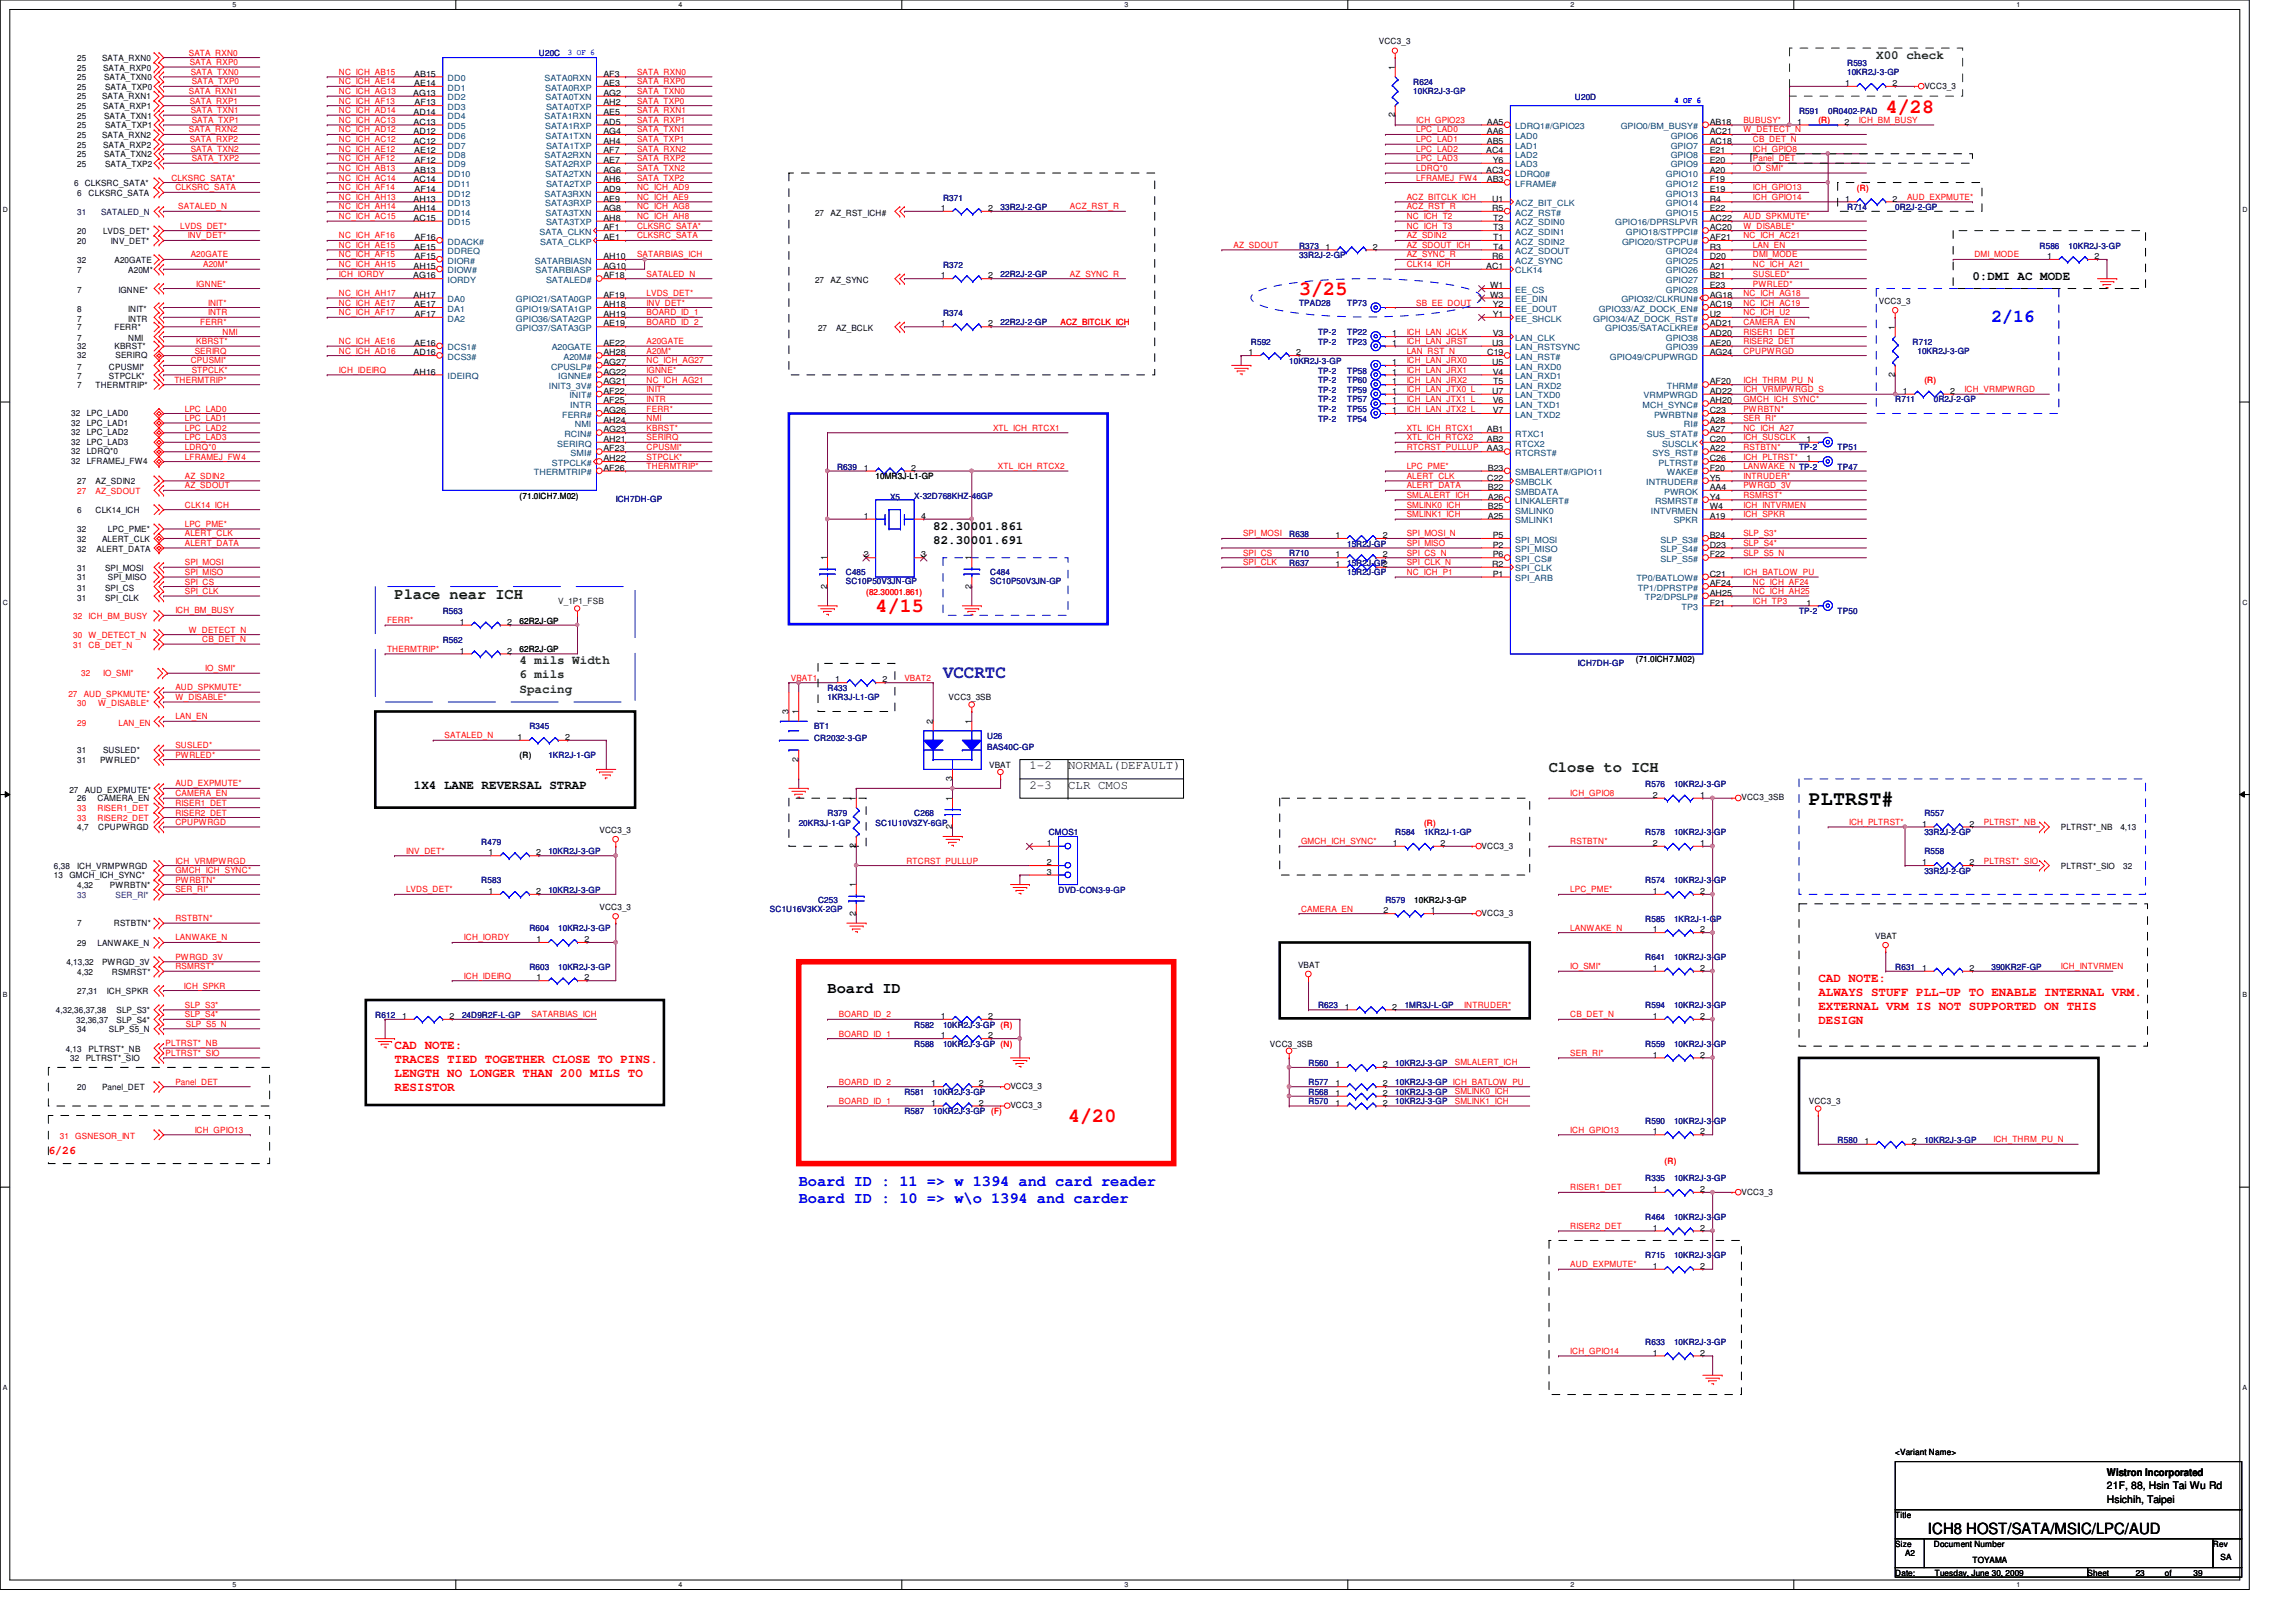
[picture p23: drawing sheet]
<svg xmlns="http://www.w3.org/2000/svg" width="297mm" height="210mm" viewBox="0 0 297 210" stroke-linecap="round" stroke-linejoin="round" font-family="sans-serif">
<defs><g id="words">
<g font-size="2.6" fill="#f00">
<text x="244" y="14.6">4/28</text>
<text x="168.1" y="38.2">3/25</text>
<text x="113.3" y="79.2">4/15</text>
<text x="138.2" y="145.2">4/20</text>
</g>
<text font-size="2.6" x="234" y="104.1">PLTRST#</text>
<text font-size="2.3" fill="#00f" x="257.6" y="41.7">2/16</text>
<text font-size="2.3" fill="#0000a0" x="122" y="87.8">VCCRTC</text>
<g font-size="2" fill="#004000">
<text x="51.1" y="77.6">Place near ICH</text>
<text x="200.4" y="99.9">Close to ICH</text>
</g>
<g font-size="2">
<text x="107.1" y="128.6">Board ID</text>
<text x="249.4" y="198.5">ICH8 HOST/SATA/MSIC/LPC/AUD</text>
</g>
<g font-size="2" fill="#00f">
<text x="103.3" y="153.5">Board ID : 11 =&gt; w 1394 and card reader</text>
<text x="103.3" y="155.7">Board ID : 10 =&gt; w\o 1394 and carder</text>
</g>
<g font-size="1.6" fill="#008000">
<text x="242.7" y="7.6">X00 check</text>
<text x="67.2" y="86">4 mils Width</text>
<text x="67.2" y="87.8">6 mils</text>
<text x="67.2" y="89.6">Spacing</text>
</g>
<g font-size="1.6">
<text x="255.2" y="36.2">0:DMI AC MODE</text>
<text x="120.7" y="68.5">82.30001.861</text>
<text x="120.7" y="70.4">82.30001.691</text>
<text x="133.2" y="99.6">1-2</text>
<text x="138.2" y="99.6">NORMAL(DEFAULT)</text>
<text x="53.5" y="102.2">1X4 LANE REVERSAL STRAP</text>
<text x="133.2" y="102.1">2-3</text>
<text x="138.2" y="102.1">CLR CMOS</text>
</g>
<g font-size="1.6" fill="#f00">
<text x="235.2" y="127">CAD NOTE:</text>
<text x="235.2" y="128.9">ALWAYS STUFF PLL-UP TO ENABLE INTERNAL VRM.</text>
<text x="235.2" y="130.7">EXTERNAL VRM IS NOT SUPPORTED ON THIS</text>
<text x="51.1" y="135.8">CAD NOTE:</text>
<text x="51.1" y="137.6">TRACES TIED TOGETHER CLOSE TO PINS.</text>
<text x="235.2" y="132.5">DESIGN</text>
<text x="51.1" y="139.4">LENGTH NO LONGER THAN 200 MILS TO</text>
<text x="51.1" y="141.2">RESISTOR</text>
</g>
<text font-size="1.5" fill="#f00" x="6.3" y="149.3">6/26</text>
<g font-size="1.4">
<text x="272.6" y="191.1">Wistron Incorporated</text>
<text x="272.6" y="192.7">21F, 88, Hsin Tai Wu Rd</text>
<text x="272.6" y="194.5">Hsichih, Taipei</text>
</g>
<g font-size="1.1">
<text x="178.4" y="5.8">VCC3_3</text>
<text x="10" y="10.4">25</text>
<text x="10" y="7.9">25</text>
<text x="10" y="9.1">25</text>
<text x="10" y="11.6">25</text>
<text x="13.2" y="7.9">SATA_RXN0</text>
<text x="13.3" y="9.1">SATA_RXP0</text>
<text x="13.5" y="10.4">SATA_TXN0</text>
<text x="13.6" y="11.6">SATA_TXP0</text>
<text x="53.6" y="9.9">AB15</text>
<text x="53.6" y="11.1">AE14</text>
<text x="78.1" y="9.9">AF3</text>
<text x="78.1" y="11.1">AE3</text>
<text x="180.5" y="9.1" transform="rotate(-90 180.5 9.1)">1</text>
<text x="238.7" y="11.1">1</text>
<text x="244.9" y="11.1">2</text>
<text x="249" y="11.5">VCC3_3</text>
<text x="10" y="15.4">25</text>
<text x="10" y="12.9">25</text>
<text x="10" y="17.9">25</text>
<text x="10" y="14.1">25</text>
<text x="10" y="16.6">25</text>
<text x="13.2" y="12.9">SATA_RXN1</text>
<text x="13.2" y="17.9">SATA_RXN2</text>
<text x="13.3" y="14.1">SATA_RXP1</text>
<text x="13.5" y="15.4">SATA_TXN1</text>
<text x="13.6" y="16.6">SATA_TXP1</text>
<text x="53.5" y="12.4">AG13</text>
<text x="53.5" y="14.9">AD14</text>
<text x="53.5" y="16.1">AC13</text>
<text x="53.5" y="17.4">AD12</text>
<text x="53.6" y="13.6">AF13</text>
<text x="78.1" y="12.4">AG2</text>
<text x="78.1" y="13.6">AH2</text>
<text x="78.1" y="14.9">AE5</text>
<text x="78.1" y="16.1">AD5</text>
<text x="78.1" y="17.4">AG4</text>
<text x="180.5" y="15.2" transform="rotate(-90 180.5 15.2)">2</text>
<text x="192.4" y="16.1">AA5</text>
<text x="192.4" y="17.4">AA6</text>
<text x="221.2" y="16.1">AB18</text>
<text x="221.2" y="17.4">AC21</text>
<text x="232.5" y="16.1">1</text>
<text x="238.6" y="16.1">2</text>
<text x="10" y="20.3">25</text>
<text x="10" y="19.1">25</text>
<text x="10" y="21.6">25</text>
<text x="13.3" y="19.1">SATA_RXP2</text>
<text x="13.5" y="20.3">SATA_TXN2</text>
<text x="13.6" y="21.6">SATA_TXP2</text>
<text x="53.5" y="18.6">AC12</text>
<text x="53.5" y="23.6">AC14</text>
<text x="53.6" y="19.9">AE12</text>
<text x="53.6" y="22.4">AB13</text>
<text x="53.6" y="21.1">AF12</text>
<text x="78.1" y="18.6">AH4</text>
<text x="78.1" y="19.9">AF7</text>
<text x="78.1" y="21.1">AE7</text>
<text x="78.1" y="22.4">AG6</text>
<text x="78.1" y="23.6">AH6</text>
<text x="192.3" y="19.9">AC4</text>
<text x="192.3" y="22.4">AC3</text>
<text x="192.4" y="18.6">AB5</text>
<text x="192.4" y="23.6">AB3</text>
<text x="193.1" y="21.1">Y6</text>
<text x="221.2" y="18.6">AC18</text>
<text x="221.2" y="19.9">E21</text>
<text x="221.2" y="21.1">E20</text>
<text x="221.2" y="22.4">A20</text>
<text x="221.2" y="23.6">F19</text>
<text x="9.6" y="24.1">6 CLKSRC_SATA*</text>
<text x="10" y="25.3">6</text>
<text x="11.5" y="25.3">CLKSRC_SATA</text>
<text x="53.5" y="26.1">AH13</text>
<text x="53.5" y="27.3">AH14</text>
<text x="53.5" y="28.6">AC15</text>
<text x="53.6" y="24.8">AF14</text>
<text x="78.1" y="24.8">AD9</text>
<text x="78.1" y="26.1">AE9</text>
<text x="78.1" y="27.3">AG8</text>
<text x="78.1" y="28.6">AH8</text>
<text x="78.1" y="29.8">AF1</text>
<text x="105.4" y="27.9">27</text>
<text x="107.4" y="27.9">AZ_RST_ICH#</text>
<text x="121.7" y="27.3">1</text>
<text x="127.8" y="27.3">2</text>
<text x="193" y="26.1">U1</text>
<text x="193" y="27.3">R5</text>
<text x="193.2" y="28.6">T2</text>
<text x="193.2" y="29.8">T3</text>
<text x="221.2" y="24.8">E19</text>
<text x="221.2" y="26.1">R4</text>
<text x="221.2" y="27.3">E22</text>
<text x="221.2" y="28.6">AC22</text>
<text x="221.2" y="29.8">AC20</text>
<text x="238.7" y="26.1">1</text>
<text x="244.9" y="26.1">2</text>
<text x="10" y="35.4">7</text>
<text x="10" y="31.5">20</text>
<text x="10" y="30.3">20</text>
<text x="10" y="34">32</text>
<text x="13.3" y="30.3">LVDS_DET*</text>
<text x="14.3" y="31.5">INV_DET*</text>
<text x="14.8" y="34">A20GATE</text>
<text x="16.6" y="35.4">A20M*</text>
<text x="53.5" y="34.8">AH15</text>
<text x="53.6" y="32.3">AE15</text>
<text x="53.6" y="31.1">AF16</text>
<text x="53.6" y="33.5">AF15</text>
<text x="78.1" y="31.1">AE1</text>
<text x="78.1" y="33.5">AH10</text>
<text x="78.1" y="34.8">AG10</text>
<text x="171.5" y="32.3">1</text>
<text x="177.6" y="32.3">2</text>
<text x="192.3" y="34.8">AC1</text>
<text x="193" y="33.5">R6</text>
<text x="193.2" y="31.1">T1</text>
<text x="193.2" y="32.3">T4</text>
<text x="221.2" y="31.1">AF21</text>
<text x="221.2" y="32.3">R3</text>
<text x="221.2" y="33.5">D20</text>
<text x="221.2" y="34.8">A21</text>
<text x="264.8" y="33.5">1</text>
<text x="271" y="33.5">2</text>
<text x="10" y="40.4">8</text>
<text x="10" y="41.6">7</text>
<text x="10" y="37.9">7</text>
<text x="15.3" y="37.9">IGNNE*</text>
<text x="16.6" y="40.4">INIT*</text>
<text x="16.6" y="41.6">INTR</text>
<text x="53.5" y="36">AG16</text>
<text x="53.5" y="38.5">AH17</text>
<text x="53.6" y="39.8">AE17</text>
<text x="53.6" y="41">AF17</text>
<text x="78.1" y="36">AF18</text>
<text x="78.1" y="38.5">AF19</text>
<text x="78.1" y="39.8">AH18</text>
<text x="78.1" y="41">AH19</text>
<text x="105.4" y="36.6">27</text>
<text x="107.4" y="36.6">AZ_SYNC</text>
<text x="121.7" y="36">1</text>
<text x="127.8" y="36">2</text>
<text x="192.8" y="37.3">W1</text>
<text x="192.8" y="38.5">W3</text>
<text x="193.1" y="39.8">Y2</text>
<text x="193.1" y="41">Y1</text>
<text x="221.2" y="36">B21</text>
<text x="221.2" y="37.3">E23</text>
<text x="221.2" y="38.5">AG18</text>
<text x="221.2" y="39.8">AC19</text>
<text x="221.2" y="41">U2</text>
<text x="243.1" y="39.4">VCC3_3</text>
<text x="10" y="46.4">32</text>
<text x="10" y="44.1">7</text>
<text x="10" y="45.2">32</text>
<text x="10" y="42.8">7</text>
<text x="10" y="47.8">7</text>
<text x="14.1" y="47.8">CPUSMI*</text>
<text x="14.8" y="45.2">KBRST*</text>
<text x="14.8" y="42.8">FERR*</text>
<text x="14.9" y="46.4">SERIRQ</text>
<text x="16.6" y="44.1">NMI</text>
<text x="53.5" y="46">AD16</text>
<text x="53.6" y="44.7">AE16</text>
<text x="78.1" y="42.2">AE19</text>
<text x="78.1" y="44.7">AE22</text>
<text x="78.1" y="46">AH28</text>
<text x="78.1" y="47.2">AG27</text>
<text x="105.8" y="42.8">27</text>
<text x="108.2" y="42.8">AZ_BCLK</text>
<text x="121.7" y="42.2">1</text>
<text x="127.8" y="42.2">2</text>
<text x="161.5" y="46">1</text>
<text x="167.7" y="46">2</text>
<text x="180.1" y="43.5">1</text>
<text x="180.1" y="44.7">1</text>
<text x="180.1" y="47.2">1</text>
<text x="192.4" y="46">C19</text>
<text x="193" y="44.7">U3</text>
<text x="193" y="47.2">U5</text>
<text x="193.1" y="43.5">V3</text>
<text x="221.2" y="42.2">AD21</text>
<text x="221.2" y="43.5">AD20</text>
<text x="221.2" y="44.7">AE20</text>
<text x="221.2" y="46">AG24</text>
<text x="245.1" y="42.7" transform="rotate(-90 245.1 42.7)">1</text>
<text x="9.2" y="53.8">32</text>
<text x="10" y="50.2">7</text>
<text x="10" y="49.1">7</text>
<text x="11.2" y="53.8">LPC_LAD0</text>
<text x="12.4" y="50.2">THERMTRIP*</text>
<text x="14.1" y="49.1">STPCLK*</text>
<text x="53.5" y="48.5">AH16</text>
<text x="78.1" y="48.5">AG22</text>
<text x="78.1" y="49.7">AG21</text>
<text x="78.1" y="51">AF22</text>
<text x="78.1" y="52.2">AF25</text>
<text x="78.1" y="53.5">AG26</text>
<text x="180.1" y="51">1</text>
<text x="180.1" y="48.5">1</text>
<text x="180.1" y="52.2">1</text>
<text x="180.1" y="49.7">1</text>
<text x="180.1" y="53.5">1</text>
<text x="193" y="51">U7</text>
<text x="193.1" y="48.5">V4</text>
<text x="193.1" y="52.2">V6</text>
<text x="193.1" y="53.5">V7</text>
<text x="193.2" y="49.7">T5</text>
<text x="221.2" y="49.7">AF20</text>
<text x="221.2" y="51">AD22</text>
<text x="221.2" y="52.2">AH20</text>
<text x="221.2" y="53.5">C23</text>
<text x="245.1" y="48.8" transform="rotate(-90 245.1 48.8)">2</text>
<text x="246.2" y="51">1</text>
<text x="252.3" y="51">2</text>
<text x="9.2" y="56.3">32</text>
<text x="9.2" y="57.5">32</text>
<text x="9.2" y="55.1">32</text>
<text x="9.2" y="58.8">32</text>
<text x="11.2" y="56.3">LPC_LAD2</text>
<text x="11.2" y="57.5">LPC_LAD3</text>
<text x="11.2" y="55.1">LPC_LAD1</text>
<text x="11.2" y="58.8">LDRQ*0</text>
<text x="78.1" y="54.7">AH24</text>
<text x="78.1" y="56">AG23</text>
<text x="78.1" y="57.2">AH21</text>
<text x="78.1" y="58.4">AF23</text>
<text x="78.1" y="59.7">AH22</text>
<text x="192.4" y="56">AB1</text>
<text x="192.4" y="57.2">AB2</text>
<text x="192.4" y="58.4">AA3</text>
<text x="221.2" y="54.7">A28</text>
<text x="221.2" y="56">A27</text>
<text x="221.2" y="57.2">C20</text>
<text x="221.2" y="58.4">A22</text>
<text x="221.2" y="59.7">C26</text>
<text x="233.7" y="57.2">1</text>
<text x="233.7" y="59.7">1</text>
<text x="9.2" y="60">32</text>
<text x="10" y="62.7">27</text>
<text x="11.2" y="60">LFRAMEJ_FW4</text>
<text x="12.4" y="62.7">AZ_SDIN2</text>
<text x="67.2" y="64.5">(71.0ICH7.M02)</text>
<text x="78.1" y="60.9">AF26</text>
<text x="111.8" y="60.9">1</text>
<text x="113.3" y="62">10MR3J-L1-GP</text>
<text x="117.9" y="60.9">2</text>
<text x="192.4" y="62.2">C22</text>
<text x="192.5" y="60.9">B23</text>
<text x="192.5" y="63.4">B22</text>
<text x="192.5" y="64.6">A26</text>
<text x="192.5" y="65.9">B25</text>
<text x="221.2" y="60.9">F20</text>
<text x="221.2" y="62.2">Y5</text>
<text x="221.2" y="63.4">AA4</text>
<text x="221.2" y="64.6">Y4</text>
<text x="221.2" y="65.9">W4</text>
<text x="10" y="70.1">32</text>
<text x="10" y="66.4">6</text>
<text x="10" y="71.4">32</text>
<text x="10" y="68.9">32</text>
<text x="12.4" y="66.4">CLK14_ICH</text>
<text x="12.5" y="71.4">ALERT_DATA</text>
<text x="13.2" y="70.1">ALERT_CLK</text>
<text x="14" y="68.9">LPC_PME*</text>
<text x="111.8" y="67.1">1</text>
<text x="119.2" y="67.1">4</text>
<text x="172.8" y="69.6">1</text>
<text x="178.9" y="69.6">2</text>
<text x="192.5" y="67.1">A25</text>
<text x="193.1" y="69.6">P5</text>
<text x="193.1" y="70.9">P2</text>
<text x="221.2" y="67.1">A19</text>
<text x="221.2" y="69.6">B24</text>
<text x="221.2" y="70.9">D23</text>
<text x="10" y="75.1">31</text>
<text x="10" y="77.7">31</text>
<text x="10" y="74">31</text>
<text x="10" y="76.5">31</text>
<text x="13.6" y="77.7">SPI_CLK</text>
<text x="13.6" y="74">SPI_MOSI</text>
<text x="13.6" y="76.5">SPI_CS</text>
<text x="14" y="75.1">SPI_MISO</text>
<text x="107" y="76.2" transform="rotate(-90 107 76.2)">2</text>
<text x="107" y="72.5" transform="rotate(-90 107 72.5)">1</text>
<text x="111.8" y="72.1">2</text>
<text x="119.2" y="72.1">3</text>
<text x="125.7" y="76.2" transform="rotate(-90 125.7 76.2)">2</text>
<text x="125.7" y="72.5" transform="rotate(-90 125.7 72.5)">1</text>
<text x="172.8" y="72.1">1</text>
<text x="172.8" y="73.4">1</text>
<text x="178.9" y="72.1">2</text>
<text x="193" y="73.4">R2</text>
<text x="193.1" y="72.1">P6</text>
<text x="193.1" y="74.6">P1</text>
<text x="221.2" y="72.1">F22</text>
<text x="221.2" y="74.6">C21</text>
<text x="221.2" y="75.9">AF24</text>
<text x="221.2" y="77.1">AH25</text>
<text x="59.5" y="80.9">1</text>
<text x="65.6" y="80.9">2</text>
<text x="67.2" y="80.7">62R2J-GP</text>
<text x="221.2" y="78.4">F21</text>
<text x="233.7" y="78.4">1</text>
<text x="59.5" y="84.6">1</text>
<text x="65.6" y="84.6">2</text>
<text x="67.2" y="84.4">62R2J-GP</text>
<text x="108" y="88.3">1</text>
<text x="114.2" y="88.3">2</text>
<text x="211.6" y="85.7">(71.0ICH7.M02)</text>
<text x="67" y="95.8">1</text>
<text x="73.1" y="95.8">2</text>
<text x="102" y="92.5" transform="rotate(-90 102 92.5)">3</text>
<text x="103.3" y="92.5" transform="rotate(-90 103.3 92.5)">1</text>
<text x="120.7" y="93.7" transform="rotate(-90 120.7 93.7)">2</text>
<text x="122.7" y="90.6">VCC3_3SB</text>
<text x="125.7" y="93.7" transform="rotate(-90 125.7 93.7)">1</text>
<text x="10" y="98.8">31</text>
<text x="10" y="97.5">31</text>
<text x="13" y="98.8">PWRLED*</text>
<text x="13.3" y="97.5">SUSLED*</text>
<text x="67.2" y="98.1">(R)</text>
<text x="103.3" y="98.6" transform="rotate(-90 103.3 98.6)">2</text>
<text x="123.2" y="101.1" transform="rotate(-90 123.2 101.1)">3</text>
<text x="128" y="99.4">VBAT</text>
<text x="9" y="102.6">27</text>
<text x="10" y="103.7">26</text>
<text x="10" y="107.4">4,7</text>
<text x="11" y="102.6">AUD_EXPMUTE*</text>
<text x="12.6" y="103.7">CAMERA_EN</text>
<text x="12.7" y="107.4">CPUPWRGD</text>
<text x="77.6" y="107.8">VCC3_3</text>
<text x="110.7" y="103.6" transform="rotate(-90 110.7 103.6)">1</text>
<text x="123.2" y="107.3" transform="rotate(-90 123.2 107.3)">2</text>
<text x="123.2" y="103.6" transform="rotate(-90 123.2 103.6)">1</text>
<text x="213.8" y="103.3">2</text>
<text x="220" y="103.3">1</text>
<text x="225.3" y="103.6">VCC3_3SB</text>
<text x="248.7" y="107">1</text>
<text x="254.8" y="107">2</text>
<text x="266.6" y="107.4">PLTRST*_NB</text>
<text x="274.3" y="107.4">4,13</text>
<text x="7" y="112.4">6,38</text>
<text x="7" y="113.7">13</text>
<text x="9" y="113.7">GMCH_ICH_SYNC*</text>
<text x="10" y="112.4">ICH_VRMPWRGD</text>
<text x="63.2" y="110.7">1</text>
<text x="69.4" y="110.7">2</text>
<text x="110.7" y="109.8" transform="rotate(-90 110.7 109.8)">2</text>
<text x="135.4" y="109.5">1</text>
<text x="135.4" y="112">2</text>
<text x="135.4" y="113.2">3</text>
<text x="180.2" y="109.5">1</text>
<text x="186.3" y="109.5">2</text>
<text x="191.7" y="109.8">VCC3_3</text>
<text x="213.8" y="109.5">2</text>
<text x="220" y="109.5">1</text>
<text x="248.7" y="112">1</text>
<text x="254.8" y="112">2</text>
<text x="266.6" y="112.4">PLTRST*_SIO</text>
<text x="274.7" y="112.4">32</text>
<text x="10" y="114.9">4,32</text>
<text x="10" y="119.9">7</text>
<text x="14.2" y="114.9">PWRBTN*</text>
<text x="14.7" y="119.9">RSTBTN*</text>
<text x="63.2" y="115.7">1</text>
<text x="69.4" y="115.7">2</text>
<text x="77.6" y="117.8">VCC3_3</text>
<text x="110.7" y="118.5" transform="rotate(-90 110.7 118.5)">2</text>
<text x="110.7" y="114.9" transform="rotate(-90 110.7 114.9)">1</text>
<text x="179" y="118.2">2</text>
<text x="183" y="116.8">10KR2J-3-GP</text>
<text x="185.1" y="118.2">1</text>
<text x="191.7" y="118.5">VCC3_3</text>
<text x="213.8" y="115.7">1</text>
<text x="220" y="115.7">2</text>
<text x="8.6" y="124.9">4,13,32</text>
<text x="10" y="122.4">29</text>
<text x="12.6" y="122.4">LANWAKE_N</text>
<text x="13.2" y="124.9">PWRGD_3V</text>
<text x="69.4" y="121.9">1</text>
<text x="75.6" y="121.9">2</text>
<text x="167.9" y="125.3">VBAT</text>
<text x="213.8" y="125.6">1</text>
<text x="213.8" y="120.6">1</text>
<text x="220" y="125.6">2</text>
<text x="220" y="120.6">2</text>
<text x="242.6" y="121.5">VBAT</text>
<text x="248.7" y="125.6">1</text>
<text x="254.8" y="125.6">2</text>
<text x="7.2" y="131.1">4,32,36,37,38</text>
<text x="10" y="128.6">27,31</text>
<text x="10" y="126.1">4,32</text>
<text x="13.8" y="128.6">ICH_SPKR</text>
<text x="14.5" y="126.1">RSMRST*</text>
<text x="15.1" y="131.1">SLP_S3*</text>
<text x="52" y="131.9">1</text>
<text x="58.2" y="131.9">2</text>
<text x="69.4" y="126.9">1</text>
<text x="75.6" y="126.9">2</text>
<text x="121.7" y="131.9">1</text>
<text x="127.8" y="131.9">2</text>
<text x="174" y="130.6">1</text>
<text x="180.1" y="130.6">2</text>
<text x="213.8" y="131.9">1</text>
<text x="220" y="131.9">2</text>
<text x="8.5" y="136.1">4,13</text>
<text x="9.1" y="137.3">32</text>
<text x="9.9" y="132.3">32,36,37</text>
<text x="10" y="133.6">34</text>
<text x="11.1" y="137.3">PLTRST*_SIO</text>
<text x="11.5" y="136.1">PLTRST*_NB</text>
<text x="14.1" y="133.6">SLP_S5_N</text>
<text x="15.1" y="132.3">SLP_S4*</text>
<text x="121.7" y="134.4">1</text>
<text x="127.8" y="134.4">2</text>
<text x="164.3" y="135.5">VCC3_3SB</text>
<text x="213.8" y="136.9">1</text>
<text x="220" y="136.9">2</text>
<text x="10" y="141.1">20</text>
<text x="13.2" y="141.1">Panel_DET</text>
<text x="120.5" y="140.6">1</text>
<text x="120.5" y="143.1">1</text>
<text x="126.6" y="140.6">2</text>
<text x="126.6" y="143.1">2</text>
<text x="130.7" y="140.9">VCC3_3</text>
<text x="130.7" y="143.4">VCC3_3</text>
<text x="172.8" y="143.1">1</text>
<text x="172.8" y="141.8">1</text>
<text x="172.8" y="138.1">1</text>
<text x="172.8" y="140.6">1</text>
<text x="178.9" y="143.1">2</text>
<text x="178.9" y="141.8">2</text>
<text x="178.9" y="138.1">2</text>
<text x="178.9" y="140.6">2</text>
<text x="234" y="142.9">VCC3_3</text>
<text x="213.8" y="146.8">1</text>
<text x="220" y="146.8">2</text>
<text x="241.2" y="148">1</text>
<text x="247.4" y="148">2</text>
<text x="213.8" y="154.3">1</text>
<text x="220" y="154.3">2</text>
<text x="225.3" y="154.6">VCC3_3</text>
<text x="213.8" y="159.3">1</text>
<text x="220" y="159.3">2</text>
<text x="213.8" y="164.2">1</text>
<text x="220" y="164.2">2</text>
<text x="213.8" y="175.4">1</text>
<text x="220" y="175.4">2</text>
<text x="245.2" y="188.3">&lt;Variant Name&gt;</text>
<text x="245.2" y="196.4">Title</text>
<text x="245.2" y="200.2">Size</text>
<text x="245.2" y="203.9">Date:</text>
<text x="246.5" y="201.4">A2</text>
<text x="250.2" y="200.2">Document Number</text>
<text x="250.3" y="203.9">Tuesday, June 30, 2009</text>
<text x="255.2" y="202.3">TOYAMA</text>
<text x="270.1" y="203.9">Sheet</text>
<text x="276.3" y="203.9">23</text>
<text x="280.1" y="203.9">of</text>
<text x="283.8" y="203.9">39</text>
<text x="286.3" y="200.2">Rev</text>
<text x="287.3" y="201.9">SA</text>
</g>
<g font-size="1.1" fill="#f00">
<text x="24.4" y="7.2">SATA_RXN0</text>
<text x="24.5" y="8.4">SATA_RXP0</text>
<text x="24.7" y="9.7">SATA_TXN0</text>
<text x="24.8" y="10.9">SATA_TXP0</text>
<text x="43.9" y="10.9">NC_ICH_AE14</text>
<text x="43.9" y="9.7">NC_ICH_AB15</text>
<text x="82.4" y="10.9">SATA_RXP0</text>
<text x="82.4" y="9.7">SATA_RXN0</text>
<text x="24.4" y="12.2">SATA_RXN1</text>
<text x="24.4" y="17.1">SATA_RXN2</text>
<text x="24.5" y="13.4">SATA_RXP1</text>
<text x="24.7" y="14.6">SATA_TXN1</text>
<text x="24.8" y="15.9">SATA_TXP1</text>
<text x="43.9" y="12.2">NC_ICH_AG13</text>
<text x="43.9" y="13.4">NC_ICH_AF13</text>
<text x="43.9" y="15.9">NC_ICH_AC13</text>
<text x="43.9" y="14.6">NC_ICH_AD14</text>
<text x="43.9" y="17.1">NC_ICH_AD12</text>
<text x="82.4" y="12.2">SATA_TXN0</text>
<text x="82.4" y="15.9">SATA_RXP1</text>
<text x="82.4" y="13.4">SATA_TXP0</text>
<text x="82.4" y="14.6">SATA_RXN1</text>
<text x="82.4" y="17.1">SATA_TXN1</text>
<text x="183.2" y="15.9">ICH_GPIO23</text>
<text x="183.2" y="17.1">LPC_LAD0</text>
<text x="225.5" y="17.1">W_DETECT_N</text>
<text x="225.5" y="15.9">BUBUSY*</text>
<text x="235.2" y="16">(R)</text>
<text x="240.5" y="15.9">ICH_BM_BUSY</text>
<text x="22.2" y="23.4">CLKSRC_SATA*</text>
<text x="24.5" y="18.4">SATA_RXP2</text>
<text x="24.7" y="19.6">SATA_TXN2</text>
<text x="24.8" y="20.9">SATA_TXP2</text>
<text x="43.9" y="18.4">NC_ICH_AC12</text>
<text x="43.9" y="20.9">NC_ICH_AF12</text>
<text x="43.9" y="19.6">NC_ICH_AE12</text>
<text x="43.9" y="22.1">NC_ICH_AB13</text>
<text x="43.9" y="23.4">NC_ICH_AC14</text>
<text x="82.4" y="18.4">SATA_TXP1</text>
<text x="82.4" y="20.9">SATA_RXP2</text>
<text x="82.4" y="19.6">SATA_RXN2</text>
<text x="82.4" y="23.4">SATA_TXP2</text>
<text x="82.4" y="22.1">SATA_TXN2</text>
<text x="183.2" y="20.9">LPC_LAD3</text>
<text x="183.2" y="19.6">LPC_LAD2</text>
<text x="183.2" y="23.4">LFRAMEJ_FW4</text>
<text x="183.2" y="18.4">LPC_LAD1</text>
<text x="183.2" y="22.1">LDRQ*0</text>
<text x="226.8" y="18.4">CB_DET_N</text>
<text x="226.8" y="19.6">ICH_GPIO8</text>
<text x="226.8" y="20.9">Panel_DET</text>
<text x="226.8" y="22.1">IO_SMI*</text>
<text x="22.7" y="24.6">CLKSRC_SATA</text>
<text x="23.1" y="27.1">SATALED_N</text>
<text x="23.3" y="29.6">LVDS_DET*</text>
<text x="43.9" y="25.9">NC_ICH_AH13</text>
<text x="43.9" y="24.6">NC_ICH_AF14</text>
<text x="43.9" y="27.1">NC_ICH_AH14</text>
<text x="43.9" y="28.4">NC_ICH_AC15</text>
<text x="82.4" y="29.6">CLKSRC_SATA*</text>
<text x="82.4" y="25.9">NC_ICH_AE9</text>
<text x="82.4" y="24.6">NC_ICH_AD9</text>
<text x="82.4" y="27.1">NC_ICH_AG8</text>
<text x="82.4" y="28.4">NC_ICH_AH8</text>
<text x="138.4" y="27.1">ACZ_RST_R</text>
<text x="182" y="25.9">ACZ_BITCLK_ICH</text>
<text x="182" y="27.1">ACZ_RST_R</text>
<text x="182" y="28.4">NC_ICH_T2</text>
<text x="182" y="29.6">NC_ICH_T3</text>
<text x="225.5" y="29.6">W_DISABLE*</text>
<text x="225.5" y="28.4">AUD_SPKMUTE*</text>
<text x="226.8" y="24.6">ICH_GPIO13</text>
<text x="226.8" y="25.9">ICH_GPIO14</text>
<text x="240.2" y="24.7">(R)</text>
<text x="246.7" y="25.9">AUD_EXPMUTE*</text>
<text x="24.3" y="30.9">INV_DET*</text>
<text x="24.7" y="33.3">A20GATE</text>
<text x="26.3" y="34.6">A20M*</text>
<text x="43.9" y="33.3">NC_ICH_AF15</text>
<text x="43.9" y="32.1">NC_ICH_AE15</text>
<text x="43.9" y="34.6">NC_ICH_AH15</text>
<text x="43.9" y="35.8">ICH_IORDY</text>
<text x="43.9" y="30.9">NC_ICH_AF16</text>
<text x="82.4" y="30.9">CLKSRC_SATA</text>
<text x="82.4" y="33.3">SATARBIAS_ICH</text>
<text x="83.6" y="35.8">SATALED_N</text>
<text x="138.4" y="35.8">AZ_SYNC_R</text>
<text x="159.6" y="32.1">AZ_SDOUT</text>
<text x="182" y="32.1">AZ_SDOUT_ICH</text>
<text x="182" y="33.3">AZ_SYNC_R</text>
<text x="182" y="34.6">CLK14_ICH</text>
<text x="182" y="30.9">AZ_SDIN2</text>
<text x="225.5" y="30.9">NC_ICH_AC21</text>
<text x="226.8" y="35.8">SUSLED*</text>
<text x="226.8" y="34.6">NC_ICH_A21</text>
<text x="226.8" y="33.3">DMI_MODE</text>
<text x="226.8" y="32.1">LAN_EN</text>
<text x="255.4" y="33.3">DMI_MODE</text>
<text x="25.4" y="37.1">IGNNE*</text>
<text x="26.9" y="39.5">INIT*</text>
<text x="26.9" y="40.8">INTR</text>
<text x="43.9" y="40.8">NC_ICH_AF17</text>
<text x="43.9" y="38.3">NC_ICH_AH17</text>
<text x="43.9" y="39.5">NC_ICH_AE17</text>
<text x="83.6" y="40.8">BOARD_ID_1</text>
<text x="83.6" y="39.5">INV_DET*</text>
<text x="83.6" y="38.3">LVDS_DET*</text>
<text x="183.2" y="39.5">SB_EE_DOUT</text>
<text x="225.5" y="38.3">NC_ICH_AG18</text>
<text x="225.5" y="39.5">NC_ICH_AC19</text>
<text x="225.5" y="40.8">NC_ICH_U2</text>
<text x="226.8" y="37.1">PWRLED*</text>
<text x="24.7" y="47">CPUSMI*</text>
<text x="25.2" y="45.8">SERIRQ</text>
<text x="25.4" y="44.5">KBRST*</text>
<text x="25.9" y="42">FERR*</text>
<text x="28.8" y="43.3">NMI</text>
<text x="43.9" y="45.8">NC_ICH_AD16</text>
<text x="43.9" y="44.5">NC_ICH_AE16</text>
<text x="83.6" y="44.5">A20GATE</text>
<text x="83.6" y="45.8">A20M*</text>
<text x="83.6" y="42">BOARD_ID_2</text>
<text x="83.6" y="47">NC_ICH_AG27</text>
<text x="137.2" y="42">ACZ_BITCLK_ICH</text>
<text x="182" y="45.8">LAN_RST_N</text>
<text x="182" y="43.3">ICH_LAN_JCLK</text>
<text x="182" y="47">ICH_LAN_JRX0</text>
<text x="182" y="44.5">ICH_LAN_JRST</text>
<text x="225.5" y="45.8">CPUPWRGD</text>
<text x="225.5" y="42">CAMERA_EN</text>
<text x="225.5" y="43.3">RISER1_DET</text>
<text x="225.5" y="44.5">RISER2_DET</text>
<text x="22.6" y="49.5">THERMTRIP*</text>
<text x="23.9" y="53.3">LPC_LAD0</text>
<text x="24.8" y="48.3">STPCLK*</text>
<text x="43.9" y="48.3">ICH_IDEIRQ</text>
<text x="83.6" y="50.8">INIT*</text>
<text x="83.6" y="49.5">NC_ICH_AG21</text>
<text x="83.6" y="53.3">FERR*</text>
<text x="83.6" y="48.3">IGNNE*</text>
<text x="83.6" y="52">INTR</text>
<text x="182" y="53.3">ICH_LAN_JTX2_L</text>
<text x="182" y="48.3">ICH_LAN_JRX1</text>
<text x="182" y="49.5">ICH_LAN_JRX2</text>
<text x="182" y="52">ICH_LAN_JTX1_L</text>
<text x="182" y="50.8">ICH_LAN_JTX0_L</text>
<text x="225.5" y="52">GMCH_ICH_SYNC*</text>
<text x="225.5" y="49.5">ICH_THRM_PU_N</text>
<text x="225.5" y="53.3">PWRBTN*</text>
<text x="225.5" y="50.8">ICH_VRMPWRGD_S</text>
<text x="249" y="49.6">(R)</text>
<text x="254.2" y="50.8">ICH_VRMPWRGD</text>
<text x="23.9" y="57">LPC_LAD3</text>
<text x="23.9" y="55.8">LPC_LAD2</text>
<text x="23.9" y="59.5">LFRAMEJ_FW4</text>
<text x="23.9" y="54.5">LPC_LAD1</text>
<text x="23.9" y="58.2">LDRQ*0</text>
<text x="83.6" y="54.5">NMI</text>
<text x="83.6" y="57">SERIRQ</text>
<text x="83.6" y="55.8">KBRST*</text>
<text x="83.6" y="58.2">CPUSMI*</text>
<text x="83.6" y="59.5">STPCLK*</text>
<text x="128.5" y="55.8">XTL_ICH_RTCX1</text>
<text x="182" y="55.8">XTL_ICH_RTCX1</text>
<text x="182" y="57">XTL_ICH_RTCX2</text>
<text x="182" y="58.2">RTCRST_PULLUP</text>
<text x="225.5" y="58.2">RSTBTN*</text>
<text x="225.5" y="59.5">ICH_PLTRST*</text>
<text x="225.5" y="54.5">SER_RI*</text>
<text x="225.5" y="55.8">NC_ICH_A27</text>
<text x="225.5" y="57">ICH_SUSCLK</text>
<text x="10" y="63.9">27</text>
<text x="12.4" y="63.9">AZ_SDOUT</text>
<text x="23.9" y="63.2">AZ_SDOUT</text>
<text x="23.9" y="62">AZ_SDIN2</text>
<text x="23.9" y="65.7">CLK14_ICH</text>
<text x="83.6" y="60.7">THERMTRIP*</text>
<text x="129.1" y="60.7">XTL_ICH_RTCX2</text>
<text x="182" y="65.7">SMLINK0_ICH</text>
<text x="182" y="64.4">SMLALERT_ICH</text>
<text x="182" y="62">ALERT_CLK</text>
<text x="182" y="63.2">ALERT_DATA</text>
<text x="182" y="60.7">LPC_PME*</text>
<text x="225.5" y="64.4">RSMRST*</text>
<text x="225.5" y="60.7">LANWAKE_N TP-2</text>
<text x="225.5" y="65.7">ICH_INTVRMEN</text>
<text x="225.5" y="62">INTRUDER*</text>
<text x="225.5" y="63.2">PWRGD_3V</text>
<text x="23.9" y="69.4">ALERT_CLK</text>
<text x="23.9" y="70.7">ALERT_DATA</text>
<text x="23.9" y="68.2">LPC_PME*</text>
<text x="160.8" y="69.4">SPI_MOSI</text>
<text x="160.8" y="71.9">SPI_CS</text>
<text x="182" y="66.9">SMLINK1_ICH</text>
<text x="182" y="69.4">SPI_MOSI_N</text>
<text x="182" y="71.9">SPI_CS_N</text>
<text x="182" y="70.7">SPI_MISO</text>
<text x="225.5" y="66.9">ICH_SPKR</text>
<text x="225.5" y="70.7">SLP_S4*</text>
<text x="225.5" y="69.4">SLP_S3*</text>
<text x="225.5" y="71.9">SLP_S5_N</text>
<text x="23.9" y="76.9">SPI_CLK</text>
<text x="23.9" y="73.2">SPI_MOSI</text>
<text x="23.9" y="75.6">SPI_CS</text>
<text x="23.9" y="74.4">SPI_MISO</text>
<text x="112.1" y="77">(82.30001.861)</text>
<text x="160.8" y="73.2">SPI_CLK</text>
<text x="182" y="73.2">SPI_CLK_N</text>
<text x="182" y="74.4">NC_ICH_P1</text>
<text x="225.5" y="74.4">ICH_BATLOW_PU</text>
<text x="226.8" y="76.9">NC_ICH_AH25</text>
<text x="226.8" y="75.6">NC_ICH_AF24</text>
<text x="9.5" y="80.1">32</text>
<text x="9.5" y="82.5">30</text>
<text x="9.5" y="83.8">31</text>
<text x="11.5" y="80.1">ICH_BM_BUSY</text>
<text x="11.5" y="82.5">W_DETECT_N</text>
<text x="11.5" y="83.8">CB_DET_N</text>
<text x="22.7" y="79.4">ICH_BM_BUSY</text>
<text x="24.4" y="81.9">W_DETECT_N</text>
<text x="26.2" y="83.1">CB_DET_N</text>
<text x="50.1" y="80.6">FERR*</text>
<text x="226.8" y="78.1">ICH_TP3</text>
<text x="10.5" y="87.5">32</text>
<text x="13.3" y="87.5">IO_SMI*</text>
<text x="22.7" y="89.3">AUD_SPKMUTE*</text>
<text x="26.5" y="86.9">IO_SMI*</text>
<text x="50.1" y="84.4">THERMTRIP*</text>
<text x="102.3" y="88.1">VBAT1</text>
<text x="117" y="88.1">VBAT2</text>
<text x="8.8" y="90.2">27</text>
<text x="10" y="91.4">30</text>
<text x="10" y="93.9">29</text>
<text x="10.8" y="90.2">AUD_SPKMUTE*</text>
<text x="12.7" y="91.4">W_DISABLE*</text>
<text x="15.3" y="93.9">LAN_EN</text>
<text x="22.7" y="90.6">W_DISABLE*</text>
<text x="22.7" y="93.1">LAN_EN</text>
<text x="57.5" y="95.5">SATALED_N</text>
<text x="22.7" y="96.8">SUSLED*</text>
<text x="22.7" y="98">PWRLED*</text>
<text x="22.7" y="101.8">AUD_EXPMUTE*</text>
<text x="10" y="105">33</text>
<text x="10" y="106.2">33</text>
<text x="12.6" y="105">RISER1_DET</text>
<text x="12.6" y="106.2">RISER2_DET</text>
<text x="22.7" y="106.8">CPUPWRGD</text>
<text x="22.7" y="104.3">RISER1_DET</text>
<text x="22.7" y="103">CAMERA_EN</text>
<text x="22.7" y="105.5">RISER2_DET</text>
<text x="184.2" y="106.8">(R)</text>
<text x="203.2" y="103">ICH_GPIO8</text>
<text x="239.2" y="106.8">ICH_PLTRST*</text>
<text x="256.7" y="106.8">PLTRST*_NB</text>
<text x="22.7" y="113">GMCH_ICH_SYNC*</text>
<text x="22.7" y="111.8">ICH_VRMPWRGD</text>
<text x="52.5" y="110.5">INV_DET*</text>
<text x="117.3" y="111.8">RTCRST_PULLUP</text>
<text x="168.3" y="109.3">GMCH_ICH_SYNC*</text>
<text x="203.2" y="109.3">RSTBTN*</text>
<text x="256.7" y="111.8">PLTRST*_SIO</text>
<text x="22.7" y="119.2">RSTBTN*</text>
<text x="22.7" y="115.5">SER_RI*</text>
<text x="22.7" y="114.2">PWRBTN*</text>
<text x="52.5" y="115.5">LVDS_DET*</text>
<text x="168.3" y="118">CAMERA_EN</text>
<text x="203.2" y="115.5">LPC_PME*</text>
<text x="22.7" y="125.4">RSMRST*</text>
<text x="22.7" y="121.7">LANWAKE_N</text>
<text x="22.7" y="124.2">PWRGD_3V</text>
<text x="60" y="121.7">ICH_IORDY</text>
<text x="203.2" y="120.4">LANWAKE_N</text>
<text x="203.2" y="125.4">IO_SMI*</text>
<text x="266.6" y="125.4">ICH_INTVRMEN</text>
<text x="23.8" y="127.9">ICH_SPKR</text>
<text x="23.9" y="131.7">SLP_S4*</text>
<text x="23.9" y="130.4">SLP_S3*</text>
<text x="60" y="126.7">ICH_IDEIRQ</text>
<text x="68.7" y="131.7">SATARBIAS_ICH</text>
<text x="108.5" y="131.7">BOARD_ID_2</text>
<text x="189.4" y="130.4">INTRUDER*</text>
<text x="203.2" y="131.7">CB_DET_N</text>
<text x="21.4" y="135.4">PLTRST*_NB</text>
<text x="21.4" y="136.7">PLTRST*_SIO</text>
<text x="24" y="132.9">SLP_S5_N</text>
<text x="108.5" y="134.2">BOARD_ID_1</text>
<text x="188.2" y="137.9">SMLALERT_ICH</text>
<text x="203.2" y="136.7">SER_RI*</text>
<text x="22.7" y="140.4">Panel_DET</text>
<text x="108.5" y="140.4">BOARD_ID_2</text>
<text x="108.5" y="142.9">BOARD_ID_1</text>
<text x="188.2" y="142.9">SMLINK1_ICH</text>
<text x="188.2" y="141.6">SMLINK0_ICH</text>
<text x="7.7" y="147.4">31</text>
<text x="9.7" y="147.4">GSNESOR_INT</text>
<text x="25.2" y="146.6">ICH_GPIO13</text>
<text x="203.2" y="146.6">ICH_GPIO13</text>
<text x="257.9" y="147.8">ICH_THRM_PU_N</text>
<text x="203.2" y="154.1">RISER1_DET</text>
<text x="215.3" y="150.6">(R)</text>
<text x="203.2" y="159">RISER2_DET</text>
<text x="203.2" y="164">AUD_EXPMUTE*</text>
<text x="203.2" y="175.2">ICH_GPIO14</text>
</g>
<g font-size="1.1" fill="#004080">
<text x="57.9" y="10.5">DD0</text>
<text x="57.9" y="11.7">DD1</text>
<text x="70.4" y="10.5">SATA0RXN</text>
<text x="70.5" y="11.7">SATA0RXP</text>
<text x="57.9" y="13">DD2</text>
<text x="57.9" y="14.2">DD3</text>
<text x="57.9" y="15.5">DD4</text>
<text x="57.9" y="16.7">DD5</text>
<text x="57.9" y="17.9">DD6</text>
<text x="70.4" y="15.5">SATA1RXN</text>
<text x="70.5" y="16.7">SATA1RXP</text>
<text x="70.6" y="13">SATA0TXN</text>
<text x="70.6" y="17.9">SATA1TXN</text>
<text x="70.7" y="14.2">SATA0TXP</text>
<text x="196" y="16.7">LDRQ1#/GPIO23</text>
<text x="196" y="17.9">LAD0</text>
<text x="209.7" y="16.7">GPIO0/BM_BUSY#</text>
<text x="216.2" y="17.9">GPIO6</text>
<text x="57.9" y="19.2">DD7</text>
<text x="57.9" y="20.4">DD8</text>
<text x="57.9" y="21.7">DD9</text>
<text x="57.9" y="22.9">DD10</text>
<text x="70.4" y="20.4">SATA2RXN</text>
<text x="70.5" y="21.7">SATA2RXP</text>
<text x="70.6" y="22.9">SATA2TXN</text>
<text x="70.7" y="19.2">SATA1TXP</text>
<text x="196" y="19.2">LAD1</text>
<text x="196" y="20.4">LAD2</text>
<text x="196" y="21.7">LAD3</text>
<text x="196" y="22.9">LDRQ0#</text>
<text x="215.5" y="22.9">GPIO10</text>
<text x="216.2" y="19.2">GPIO7</text>
<text x="216.2" y="20.4">GPIO8</text>
<text x="216.2" y="21.7">GPIO9</text>
<text x="57.9" y="24.2">DD11</text>
<text x="57.9" y="25.4">DD12</text>
<text x="57.9" y="26.7">DD13</text>
<text x="57.9" y="27.9">DD14</text>
<text x="57.9" y="29.2">DD15</text>
<text x="70.4" y="25.4">SATA3RXN</text>
<text x="70.5" y="26.7">SATA3RXP</text>
<text x="70.6" y="27.9">SATA3TXN</text>
<text x="70.7" y="24.2">SATA2TXP</text>
<text x="70.7" y="29.2">SATA3TXP</text>
<text x="196" y="24.2">LFRAME#</text>
<text x="196" y="26.7">ACZ_BIT_CLK</text>
<text x="196" y="27.9">ACZ_RST#</text>
<text x="196" y="29.2">ACZ_SDIN0</text>
<text x="209" y="29.2">GPIO16/DPRSLPVR</text>
<text x="215.5" y="24.2">GPIO12</text>
<text x="215.5" y="25.4">GPIO13</text>
<text x="215.5" y="26.7">GPIO14</text>
<text x="215.5" y="27.9">GPIO15</text>
<text x="57.9" y="31.7">DDACK#</text>
<text x="57.9" y="32.9">DDREQ</text>
<text x="57.9" y="34.1">DIOR#</text>
<text x="57.9" y="35.4">DIOW#</text>
<text x="69.2" y="34.1">SATARBIASN</text>
<text x="69.3" y="35.4">SATARBIASP</text>
<text x="69.8" y="30.4">SATA_CLKN</text>
<text x="69.9" y="31.7">SATA_CLKP</text>
<text x="196" y="30.4">ACZ_SDIN1</text>
<text x="196" y="31.7">ACZ_SDIN2</text>
<text x="196" y="32.9">ACZ_SDOUT</text>
<text x="196" y="34.1">ACZ_SYNC</text>
<text x="196" y="35.4">CLK14</text>
<text x="209.8" y="31.7">GPIO20/STPCPU#</text>
<text x="210.4" y="30.4">GPIO18/STPPCI#</text>
<text x="215.5" y="32.9">GPIO24</text>
<text x="215.5" y="34.1">GPIO25</text>
<text x="215.5" y="35.4">GPIO26</text>
<text x="57.9" y="36.6">IORDY</text>
<text x="57.9" y="39.1">DA0</text>
<text x="57.9" y="40.3">DA1</text>
<text x="57.9" y="41.6">DA2</text>
<text x="66.8" y="39.1">GPIO21/SATA0GP</text>
<text x="66.8" y="40.3">GPIO19/SATA1GP</text>
<text x="66.8" y="41.6">GPIO36/SATA2GP</text>
<text x="70.7" y="36.6">SATALED#</text>
<text x="196" y="37.9">EE_CS</text>
<text x="196" y="39.1">EE_DIN</text>
<text x="196" y="40.3">EE_DOUT</text>
<text x="196" y="41.6">EE_SHCLK</text>
<text x="206.1" y="41.6">GPIO34/AZ_DOCK_RST#</text>
<text x="206.8" y="40.3">GPIO33/AZ_DOCK_EN#</text>
<text x="209.8" y="39.1">GPIO32/CLKRUN#</text>
<text x="215.5" y="36.6">GPIO27</text>
<text x="215.5" y="37.9">GPIO28</text>
<text x="57.9" y="45.3">DCS1#</text>
<text x="57.9" y="46.6">DCS3#</text>
<text x="66.8" y="42.8">GPIO37/SATA3GP</text>
<text x="71.3" y="47.8">CPUSLP#</text>
<text x="71.4" y="45.3">A20GATE</text>
<text x="72.9" y="46.6">A20M#</text>
<text x="196" y="44.1">LAN_CLK</text>
<text x="196" y="45.3">LAN_RSTSYNC</text>
<text x="196" y="46.6">LAN_RST#</text>
<text x="196" y="47.8">LAN_RXD0</text>
<text x="207.7" y="42.8">GPIO35/SATACLKRE#</text>
<text x="208.3" y="46.6">GPIO49/CPUPWRGD</text>
<text x="215.5" y="44.1">GPIO38</text>
<text x="215.5" y="45.3">GPIO39</text>
<text x="57.9" y="49.1">IDEIRQ</text>
<text x="71" y="50.3">INIT3_3V#</text>
<text x="72.2" y="49.1">IGNNE#</text>
<text x="73.7" y="51.6">INIT#</text>
<text x="73.8" y="52.8">INTR</text>
<text x="196" y="49.1">LAN_RXD1</text>
<text x="196" y="50.3">LAN_RXD2</text>
<text x="196" y="51.6">LAN_TXD0</text>
<text x="196" y="52.8">LAN_TXD1</text>
<text x="212.5" y="52.8">MCH_SYNC#</text>
<text x="212.6" y="51.6">VRMPWRGD</text>
<text x="215.6" y="50.3">THRM#</text>
<text x="72.1" y="57.8">SERIRQ</text>
<text x="72.7" y="54.1">FERR#</text>
<text x="73" y="56.6">RCIN#</text>
<text x="73.8" y="59">SMI#</text>
<text x="74.4" y="55.3">NMI</text>
<text x="196" y="54.1">LAN_TXD2</text>
<text x="196" y="56.6">RTXC1</text>
<text x="196" y="57.8">RTCX2</text>
<text x="196" y="59">RTCRST#</text>
<text x="213.1" y="56.6">SUS_STAT#</text>
<text x="213.8" y="59">SYS_RST#</text>
<text x="214" y="54.1">PWRBTN#</text>
<text x="215" y="57.8">SUSCLK</text>
<text x="217.8" y="55.3">RI#</text>
<text x="69.1" y="61.5">THERMTRIP#</text>
<text x="71.4" y="60.3">STPCLK#</text>
<text x="196" y="61.5">SMBALERT#/GPIO11</text>
<text x="196" y="62.8">SMBCLK</text>
<text x="196" y="64">SMBDATA</text>
<text x="196" y="65.2">LINKALERT#</text>
<text x="213" y="62.8">INTRUDER#</text>
<text x="214.1" y="65.2">RSMRST#</text>
<text x="214.6" y="60.3">PLTRST#</text>
<text x="215.3" y="64">PWROK</text>
<text x="215.6" y="61.5">WAKE#</text>
<text x="196" y="66.5">SMLINK0</text>
<text x="196" y="67.7">SMLINK1</text>
<text x="196" y="70.2">SPI_MOSI</text>
<text x="196" y="71.5">SPI_MISO</text>
<text x="213.6" y="66.5">INTVRMEN</text>
<text x="214.8" y="70.2">SLP_S3#</text>
<text x="214.8" y="71.5">SLP_S4#</text>
<text x="216.5" y="67.7">SPKR</text>
<text x="196" y="72.7">SPI_CS#</text>
<text x="196" y="74">SPI_CLK</text>
<text x="196" y="75.2">SPI_ARB</text>
<text x="211.7" y="75.2">TP0/BATLOW#</text>
<text x="211.9" y="76.5">TP1/DPRSTP#</text>
<text x="212.8" y="77.7">TP2/DPSLP#</text>
<text x="214.8" y="72.7">SLP_S5#</text>
<text x="217.5" y="79">TP3</text>
</g>
<g font-size="1.1" fill="#000080">
<text x="69.7" y="7.3">U20C</text>
<text x="182.8" y="11">R624</text>
<text x="239" y="8.5">R593</text>
<text x="239" y="9.7">10KR2J-3-GP</text>
<text x="182.8" y="12.1">10KR2J-3-GP</text>
<text x="203.7" y="13">U20D</text>
<text x="232.7" y="14.7">R591</text>
<text x="236.5" y="14.7">0R0402-PAD</text>
<text x="122" y="26">R371</text>
<text x="129.5" y="27.2">33R2J-2-GP</text>
<text x="239" y="27.2">R714</text>
<text x="245.2" y="27.2">0R2J-2-GP</text>
<text x="122" y="34.6">R372</text>
<text x="129.5" y="35.9">22R2J-2-GP</text>
<text x="168.1" y="32.2">R373</text>
<text x="168.1" y="33.4">33R2J-2-GP</text>
<text x="263.9" y="32.2">R586</text>
<text x="267.6" y="32.2">10KR2J-3-GP</text>
<text x="122" y="40.9">R374</text>
<text x="168.1" y="39.6">TPAD28</text>
<text x="174.3" y="39.6">TP73</text>
<text x="129.5" y="42.1">22R2J-2-GP</text>
<text x="161.8" y="44.6">R592</text>
<text x="166.8" y="47.1">10KR2J-3-GP</text>
<text x="170.5" y="43.3">TP-2</text>
<text x="170.5" y="44.6">TP-2</text>
<text x="174.3" y="43.3">TP22</text>
<text x="174.3" y="44.6">TP23</text>
<text x="247.4" y="44.6">R712</text>
<text x="248.1" y="45.8">10KR2J-3-GP</text>
<text x="170.5" y="52.1">TP-2</text>
<text x="170.5" y="49.6">TP-2</text>
<text x="170.5" y="53.3">TP-2</text>
<text x="170.5" y="50.8">TP-2</text>
<text x="170.5" y="48.3">TP-2</text>
<text x="174.3" y="52.1">TP57</text>
<text x="174.3" y="49.6">TP60</text>
<text x="174.3" y="53.3">TP55</text>
<text x="174.3" y="50.8">TP59</text>
<text x="174.3" y="48.3">TP58</text>
<text x="245.2" y="52.1">R711</text>
<text x="250.2" y="52.1">0R2J-2-GP</text>
<text x="170.5" y="54.6">TP-2</text>
<text x="174.3" y="54.6">TP54</text>
<text x="232.7" y="58.3">TP-2</text>
<text x="237.7" y="58.3">TP51</text>
<text x="79.7" y="65">ICH7DH-GP</text>
<text x="108.3" y="60.8">R639</text>
<text x="115.1" y="64.6">X5</text>
<text x="118.3" y="64.5">X-32D768KHZ-46GP</text>
<text x="237.7" y="60.8">TP47</text>
<text x="166.8" y="69.5">R638</text>
<text x="166.8" y="72">R710</text>
<text x="174.3" y="70.7">15R2J-GP</text>
<text x="109.4" y="74.5">C485</text>
<text x="109.4" y="75.6">SC10P50V3JN-GP</text>
<text x="128.1" y="74.5">C484</text>
<text x="128.1" y="75.6">SC10P50V3JN-GP</text>
<text x="166.8" y="73.2">R637</text>
<text x="174.3" y="73.2">15R2J-GP2</text>
<text x="174.3" y="74.5">15R2J-GP</text>
<text x="57.3" y="83.2">R562</text>
<text x="57.3" y="79.5">R563</text>
<text x="232.7" y="79.5">TP-2</text>
<text x="237.7" y="79.5">TP50</text>
<text x="107.1" y="89.4">R433</text>
<text x="204.1" y="86.2">ICH7DH-GP</text>
<text x="68.5" y="94.4">R345</text>
<text x="105.3" y="94.4">BT1</text>
<text x="105.3" y="95.9">CR2032-3-GP</text>
<text x="107.1" y="90.6">1KR3J-L1-GP</text>
<text x="127.7" y="95.6">U26</text>
<text x="70.9" y="98.1">1KR2J-1-GP</text>
<text x="127.7" y="97.1">BAS40C-GP</text>
<text x="212.8" y="101.9">R576</text>
<text x="216.6" y="101.9">10KR2J-3-GP</text>
<text x="103.3" y="106.8">20KR3J-1-GP</text>
<text x="107.1" y="105.6">R379</text>
<text x="113.3" y="106.8">SC1U10V3ZY-6GP</text>
<text x="118.3" y="105.6">C268</text>
<text x="249" y="105.6">R557</text>
<text x="62.3" y="109.3">R479</text>
<text x="70.9" y="110.6">10KR2J-3-GP</text>
<text x="135.7" y="108.1">CMOS1</text>
<text x="180.5" y="108.1">R584</text>
<text x="184.2" y="108.1">1KR2J-1-GP</text>
<text x="212.8" y="108.1">R578</text>
<text x="216.6" y="108.1">10KR2J-3-GP</text>
<text x="249" y="110.6">R558</text>
<text x="249" y="113.1">33R2J-2-GP</text>
<text x="249" y="108.1">33R2J-2-GP</text>
<text x="62.3" y="114.3">R583</text>
<text x="70.9" y="115.5">10KR2J-3-GP</text>
<text x="99.6" y="118">SC1U16V3KX-2GP</text>
<text x="105.8" y="116.8">C253</text>
<text x="136.9" y="115.5">DVD-CON3-9-GP</text>
<text x="179.2" y="116.8">R579</text>
<text x="212.8" y="119.3">R585</text>
<text x="212.8" y="114.3">R574</text>
<text x="216.6" y="119.3">1KR2J-1-GP</text>
<text x="216.6" y="114.3">10KR2J-3-GP</text>
<text x="68.5" y="120.5">R604</text>
<text x="68.5" y="125.5">R603</text>
<text x="72.2" y="120.5">10KR2J-3-GP</text>
<text x="72.2" y="125.5">10KR2J-3-GP</text>
<text x="212.8" y="124.2">R641</text>
<text x="216.6" y="124.2">10KR2J-3-GP</text>
<text x="245.2" y="125.5">R631</text>
<text x="257.6" y="125.5">390KR2F-GP</text>
<text x="48.6" y="131.7">R612</text>
<text x="59.8" y="131.7">24D9R2F-L-GP</text>
<text x="170.5" y="130.5">R623</text>
<text x="181.7" y="130.5">1MR3J-L-GP</text>
<text x="212.8" y="130.5">R594</text>
<text x="216.6" y="130.5">10KR2J-3-GP</text>
<text x="118.3" y="135.5">R588</text>
<text x="118.3" y="133">R582</text>
<text x="122" y="135.5">10KR2J-3-GP (N)</text>
<text x="122" y="133">10KR2J-3-GP (R)</text>
<text x="169.3" y="138">R560</text>
<text x="180.5" y="138">10KR2J-3-GP</text>
<text x="212.8" y="135.5">R559</text>
<text x="216.6" y="135.5">10KR2J-3-GP</text>
<text x="117" y="141.7">R581</text>
<text x="120.7" y="141.7">10KR2J-3-GP</text>
<text x="169.3" y="142.9">R570</text>
<text x="169.3" y="141.7">R568</text>
<text x="169.3" y="140.4">R577</text>
<text x="180.5" y="142.9">10KR2J-3-GP</text>
<text x="180.5" y="141.7">10KR2J-3-GP</text>
<text x="180.5" y="140.4">10KR2J-3-GP ICH_BATLOW_PU</text>
<text x="117" y="144.2">R587</text>
<text x="120.7" y="144.2">10KR2J-3-GP (F)</text>
<text x="212.8" y="145.4">R590</text>
<text x="216.6" y="145.4">10KR2J-3-GP</text>
<text x="237.7" y="147.9">R580</text>
<text x="249" y="147.9">10KR2J-3-GP</text>
<text x="212.8" y="152.9">R335</text>
<text x="216.6" y="152.9">10KR2J-3-GP</text>
<text x="212.8" y="157.9">R464</text>
<text x="216.6" y="157.9">10KR2J-3-GP</text>
<text x="212.8" y="162.9">R715</text>
<text x="216.6" y="162.9">10KR2J-3-GP</text>
<text x="212.8" y="174">R633</text>
<text x="216.6" y="174">10KR2J-3-GP</text>
</g>
<g font-size="1.1" fill="#00f">
<text x="73.4" y="7.2">3 OF 6</text>
<text x="216.6" y="13.4">4 OF 6</text>
</g>
<g font-size="1.1" fill="#000040">
<text x="10" y="27.8">31</text>
<text x="13.1" y="27.8">SATALED_N</text>
</g>
<text font-size="1.1" fill="#004000" x="72.2" y="78.2">V_1P1_FSB</text>
<g font-size="1.1" fill="#400080">
<text x="10" y="116.2">33</text>
<text x="14.9" y="116.2">SER_RI*</text>
</g>
<g font-size=".9">
<text x="30.1" y=".9">5</text>
<text x="87.8" y=".9">4</text>
<text x="145.5" y=".9">3</text>
<text x="203.2" y=".9">2</text>
<text x="260.9" y=".9">1</text>
<text x=".4" y="27.4">D</text>
<text x="290.1" y="27.4">D</text>
<text x=".4" y="78.2">C</text>
<text x="290.1" y="78.2">C</text>
<text x=".4" y="129">B</text>
<text x="290.1" y="129">B</text>
<text x=".4" y="179.8">A</text>
<text x="290.1" y="179.8">A</text>
<text x="30.1" y="205.4">5</text>
<text x="87.8" y="205.4">4</text>
<text x="145.5" y="205.4">3</text>
<text x="203.2" y="205.4">2</text>
<text x="260.9" y="205.4">1</text>
</g>
</g></defs>
<path d="M0 0h291v205.7h-291zM1.3 1.2h288.5v203.3h-288.5z" fill="none" stroke="#000" stroke-width=".13"/>
<g fill="#fff">
<path d="M30.1 .1h.5v1h-.5z"/>
<path d="M30.1 204.6h.5v1h-.5z"/>
</g>
<path d="M59 0v1.2M59 204.5v1.2" fill="none" stroke="#000" stroke-width=".13"/>
<g fill="#fff">
<path d="M87.8 .1h.5v1h-.5z"/>
<path d="M87.8 204.6h.5v1h-.5z"/>
</g>
<path d="M116.7 0v1.2M116.7 204.5v1.2" fill="none" stroke="#000" stroke-width=".13"/>
<g fill="#fff">
<path d="M145.5 .1h.5v1h-.5z"/>
<path d="M145.5 204.6h.5v1h-.5z"/>
</g>
<path d="M174.4 0v1.2M174.4 204.5v1.2" fill="none" stroke="#000" stroke-width=".13"/>
<g fill="#fff">
<path d="M203.2 .1h.5v1h-.5z"/>
<path d="M203.2 204.6h.5v1h-.5z"/>
</g>
<path d="M232.1 0v1.2M232.1 204.5v1.2" fill="none" stroke="#000" stroke-width=".13"/>
<g fill="#fff">
<path d="M260.9 .1h.5v1h-.5z"/>
<path d="M260.9 204.6h.5v1h-.5z"/>
<path d="M.4 26.6h.6v1h-.6z"/>
<path d="M290.1 26.6h.6v1h-.6z"/>
<path d="M.4 77.4h.6v1h-.6z"/>
<path d="M290.1 77.4h.6v1h-.6z"/>
</g>
<path d="M0 52h1.3M289.8 52h1.2" fill="none" stroke="#000" stroke-width=".13"/>
<g fill="#fff">
<path d="M.4 128.2h.6v1h-.6z"/>
<path d="M290.1 128.2h.6v1h-.6z"/>
</g>
<path d="M0 102.8h1.3M.7 102.4l.6 .4-.6 .4zM289.8 102.8l.6-.4v.8zM289.8 102.8h1.2" fill="none" stroke="#000" stroke-width=".13"/>
<path d="M.7 102.4l.6 .4-.6 .4zM289.8 102.8l.6-.4v.8z" fill="#000"/>
<g fill="#fff">
<path d="M.4 179h.5v1h-.5z"/>
<path d="M290.1 179h.6v1h-.6z"/>
</g>
<path d="M0 153.6h1.3M289.8 153.6h1.2" fill="none" stroke="#000" stroke-width=".13"/>
<path d="M107.1 56h.1M107.1 56h31.1M107.1 67.2h.1M107.1 61h.1M107.1 61v11.2M107.1 67.2h5M49.8 131.9h.1M49.8 131.9h2.5M49.8 131.9v2.5M58.5 131.9h.1M58.5 131.9h18.7" fill="none" stroke="#800040" stroke-width=".13"/>
<path d="M106.9 67h.3l.1 .1-.1 .2-.2 .1-.1-.1z" fill-rule="evenodd" fill="#f0f"/>
<path d="M106.9 67h.3l.1 .1-.1 .2-.2 .1-.1-.1z" fill="none" stroke="#f0f" stroke-width=".13"/>
<path d="M106.9 60.8h.3l.1 .1-.1 .2-.2 .1-.1-.1z" fill-rule="evenodd" fill="#f0f"/>
<path d="M106.9 60.8h.3l.1 .1-.1 .2-.2 .1-.1-.1z" fill="none" stroke="#f0f" stroke-width=".13"/>
<g fill="none" stroke="#800040" stroke-width=".13">
<path d="M107.1 56h.1M107.1 56v5M107.1 75.9h.1M107.1 75.9v2.5M118.3 61h.1M118.3 61h19.9M125.7 75.9h.1M125.7 67.2h.1M125.7 61h.1M125.7 61v11.2M125.7 75.9v2.5M180.5 130.7h.1"/>
<path d="M180.5 130.7h14.9"/>
</g>
<path d="M125.5 67h.4v.1v.2l-.2 .1-.2-.1z" fill-rule="evenodd" fill="#f0f"/>
<path d="M125.5 67h.4v.1v.2l-.2 .1-.2-.1z" fill="none" stroke="#f0f" stroke-width=".13"/>
<path d="M125.5 60.8h.4v.1v.2l-.2 .1-.2-.1z" fill-rule="evenodd" fill="#f0f"/>
<path d="M125.5 60.8h.4v.1v.2l-.2 .1-.2-.1z" fill="none" stroke="#f0f" stroke-width=".13"/>
<path d="M107.1 61h.1M107.1 61h5M110.8 102h.1M110.8 118.2h.1M110.8 102h18.7M110.8 118.2v1.3M123.2 102h.1M169.3 130.7h.1M169.3 126.9h.1M169.3 130.7h5M169.3 126.9v3.8" fill="none" stroke="#800040" stroke-width=".13"/>
<path d="M123 101.9h.4v.1v.2h-.2h-.2z" fill-rule="evenodd" fill="#f0f"/>
<path d="M123 101.9h.4v.1v.2h-.2h-.2z" fill="none" stroke="#f0f" stroke-width=".13"/>
<path d="M103.3 88.3h.1M103.3 88.3h5M129.5 100.8h.1M129.5 100.8v1.2" fill="none" stroke="#800040" stroke-width=".13"/>
<path d="M103.1 88.2h.4v.1v.2l-.2 .1-.2-.1z" fill-rule="evenodd" fill="#f0f"/>
<path d="M103.1 88.2h.4v.1v.2l-.2 .1-.2-.1z" fill="none" stroke="#f0f" stroke-width=".13"/>
<g fill="none" stroke="#800040" stroke-width=".13">
<path d="M102.1 88.3h.1M102.1 88.3v1.3M114.5 88.3h.1M114.5 88.3h6.2M120.7 88.3h.1M120.7 88.3v5M125.7 92.1h.1M125.7 92.1v1.2M103.3 100.8h.1M103.3 100.8v1.2M110.8 102h.1M110.8 112h.1"/>
<path d="M110.8 102v1.3M110.8 112v2.5M123.2 100.8h.1M123.2 107h.1M123.2 102h.1M123.2 100.8v2.5M123.2 107v1.2M166.8 141.9h.1M166.8 141.9h6.2M179.2 140.6h.1M179.2 140.6h18.7"/>
</g>
<path d="M166.6 141.7h.3l.1 .1-.1 .2-.2 .1-.1-.1z" fill-rule="evenodd" fill="#f0f"/>
<path d="M166.6 141.7h.3l.1 .1-.1 .2-.2 .1-.1-.1z" fill="none" stroke="#f0f" stroke-width=".13"/>
<g fill="none" stroke="#800040" stroke-width=".13">
<path d="M201.6 115.7h.1M201.6 115.7h12.5M220.3 109.5h.1M220.3 109.5h1.3M221.6 115.7h.1M221.6 115.7v5M244 123.2h.1M244 125.7h.1M244 123.2v2.5M244 125.7h5M255.2 125.7h.1M255.2 125.7h18.1"/>
<path d="M166.8 143.1h.1M166.8 140.6h.1M166.8 143.1h6.2M166.8 140.6v1.3M166.8 140.6h6.2M179.2 143.1h.1M179.2 141.9h.1M179.2 143.1h18.7M179.2 141.9h18.7"/>
</g>
<path d="M221.4 120.5h.3l.1 .2-.1 .1-.2 .1-.1-.1z" fill-rule="evenodd" fill="#f0f"/>
<path d="M221.4 120.5h.3l.1 .2-.1 .1-.2 .1-.1-.1z" fill="none" stroke="#f0f" stroke-width=".13"/>
<path d="M221.6 109.5h.1M221.6 109.5v6.2" fill="none" stroke="#800040" stroke-width=".13"/>
<path d="M221.4 115.5h.3l.1 .2-.1 .2-.2 .1-.1-.1z" fill-rule="evenodd" fill="#f0f"/>
<path d="M221.4 115.5h.3l.1 .2-.1 .2-.2 .1-.1-.1z" fill="none" stroke="#f0f" stroke-width=".13"/>
<path d="M221.4 109.3h.3l.1 .2-.1 .1-.2 .1-.1-.1z" fill-rule="evenodd" fill="#f0f"/>
<path d="M221.4 109.3h.3l.1 .2-.1 .1-.2 .1-.1-.1z" fill="none" stroke="#f0f" stroke-width=".13"/>
<path d="M220.3 115.7h.1M220.3 115.7h1.3M201.6 120.7h.1M201.6 120.7h12.5M220.3 120.7h.1M220.3 120.7h1.3M221.6 125.7h.1M221.6 125.7v6.2" fill="none" stroke="#800040" stroke-width=".13"/>
<path d="M221.4 125.5h.3l.1 .1-.1 .2-.2 .1-.1-.1z" fill-rule="evenodd" fill="#f0f"/>
<path d="M221.4 125.5h.3l.1 .1-.1 .2-.2 .1-.1-.1z" fill="none" stroke="#f0f" stroke-width=".13"/>
<path d="M200.4 109.5h.1M200.4 109.5h13.7M221.6 103.3h.1M221.6 103.3v6.2M201.6 131.9h.1M201.6 131.9h12.5M220.3 131.9h.1M220.3 131.9h1.3" fill="none" stroke="#800040" stroke-width=".13"/>
<path d="M221.4 131.7h.3l.1 .2-.1 .1-.2 .1-.1-.1z" fill-rule="evenodd" fill="#f0f"/>
<path d="M221.4 131.7h.3l.1 .2-.1 .1-.2 .1-.1-.1z" fill="none" stroke="#f0f" stroke-width=".13"/>
<g fill="none" stroke="#800040" stroke-width=".13">
<path d="M74.7 79.6h.1M74.7 79.6v5h-8.7M49.8 80.9h.1M49.8 84.6h.1M49.8 80.9h10M49.8 84.6h10M66 80.9h.1M66 84.6h.1M66 80.9h8.7M74.7 80.9h.1M235.2 144.4h.1M235.2 148.1h.1"/>
<path d="M235.2 144.4v3.7M235.2 148.1h6.3"/>
</g>
<path d="M74.5 80.7h.3l.1 .2-.1 .1-.1 .1-.2-.1z" fill-rule="evenodd" fill="#f0f"/>
<path d="M74.5 80.7h.3l.1 .2-.1 .1-.1 .1-.2-.1z" fill="none" stroke="#f0f" stroke-width=".13"/>
<path d="M110.8 112h.1M110.8 112h22.4" fill="none" stroke="#800040" stroke-width=".13"/>
<path d="M110.6 111.8h.3l.1 .2-.1 .1-.2 .1-.1-.1z" fill-rule="evenodd" fill="#f0f"/>
<path d="M110.6 111.8h.3l.1 .2-.1 .1-.2 .1-.1-.1z" fill="none" stroke="#f0f" stroke-width=".13"/>
<path d="M56 95.8h.1M56 95.8h11.2M73.4 95.8h.1M73.4 95.8h5M78.4 95.8h.1M78.4 95.8v3.8M200.4 103.3h.1M200.4 103.3h13.7M221.6 103.3h.1M221.6 103.3h2.5M247.7 148.1h.1M247.7 148.1h21.2" fill="none" stroke="#800040" stroke-width=".13"/>
<path d="M221.4 103.1h.3l.1 .2-.1 .1-.2 .1-.1-.1z" fill-rule="evenodd" fill="#f0f"/>
<path d="M221.4 103.1h.3l.1 .2-.1 .1-.2 .1-.1-.1z" fill="none" stroke="#f0f" stroke-width=".13"/>
<path d="M119.5 67.2h.1M119.5 67.2h6.2M246.5 112h.1M246.5 107h.1M246.5 112h2.5M246.5 107h2.5M246.5 107v5M255.2 107h.1M255.2 107h8.7" fill="none" stroke="#800040" stroke-width=".13"/>
<path d="M246.3 106.8h.3l.1 .2-.1 .2h-.2h-.1z" fill-rule="evenodd" fill="#f0f"/>
<path d="M246.3 106.8h.3l.1 .2-.1 .2h-.2h-.1z" fill="none" stroke="#f0f" stroke-width=".13"/>
<g fill="none" stroke="#800040" stroke-width=".13">
<path d="M102.1 88.3h.1M102.1 88.3h1.2M103.3 88.3h.1M103.3 88.3v1.3M110.8 109.5h.1M110.8 109.5v2.5M131.9 113.2h.1M131.9 113.2h1.3M131.9 113.2v1.3M168.1 109.5h.1M168.1 109.5h12.4M220.3 103.3h.1"/>
<path d="M220.3 103.3h1.3M236.5 107h.1M236.5 107h10M255.2 112h.1M255.2 112h8.7M201.6 136.9h.1M201.6 136.9h12.5M220.3 136.9h.1M220.3 136.9h1.3"/>
</g>
<path d="M221.4 136.7h.3l.1 .2-.1 .1-.2 .1-.1-.1z" fill-rule="evenodd" fill="#f0f"/>
<path d="M221.4 136.7h.3l.1 .2-.1 .1-.2 .1-.1-.1z" fill="none" stroke="#f0f" stroke-width=".13"/>
<path d="M80.9 29.8h.1M80.9 31.1h.1M80.9 36.1h.1M80.9 34.8h.1M80.9 29.8h11.2M80.9 31.1h11.2M80.9 36.1h11.2M83.4 33.6h.1M83.4 33.6h8.7M83.4 33.6v1.2h-2.5M221.6 131.9h.1M221.6 131.9v5" fill="none" stroke="#800040" stroke-width=".13"/>
<path d="M83.2 33.4h.3l.1 .2-.1 .1-.1 .1-.2-.1z" fill-rule="evenodd" fill="#f0f"/>
<path d="M83.2 33.4h.3l.1 .2-.1 .1-.1 .1-.2-.1z" fill="none" stroke="#f0f" stroke-width=".13"/>
<g fill="none" stroke="#800040" stroke-width=".13">
<path d="M42.3 11.2h.1M42.3 9.9h.1M42.3 12.4h.1M42.3 13.7h.1M42.3 16.2h.1M42.3 14.9h.1M42.3 17.4h.1M42.3 18.7h.1M42.3 19.9h.1M42.3 12.4h11.2M42.3 16.2h11.2M42.3 13.7h11.2"/>
<path d="M42.3 14.9h11.2M42.3 11.2h11.2M42.3 9.9h11.2M42.3 18.7h11.2M42.3 17.4h11.2M42.3 19.9h11.2M80.9 12.4h.1M80.9 16.2h.1M80.9 13.7h.1M80.9 14.9h.1M80.9 11.2h.1M80.9 9.9h.1"/>
<path d="M80.9 18.7h.1M80.9 17.4h.1M80.9 19.9h.1M80.9 12.4h11.2M80.9 16.2h11.2M80.9 13.7h11.2M80.9 14.9h11.2M80.9 11.2h11.2M80.9 9.9h11.2M80.9 18.7h11.2M80.9 17.4h11.2M80.9 19.9h11.2"/>
<path d="M180.5 14.9h.1M180.5 16.2h.1M180.5 16.2h11.2M180.5 14.9v1.3M42.3 21.1h.1M42.3 22.4h.1M42.3 23.6h.1M42.3 26.1h.1M42.3 24.9h.1M42.3 27.3h.1M42.3 28.6h.1M42.3 33.6h.1"/>
<path d="M42.3 32.3h.1M42.3 34.8h.1M42.3 36.1h.1M42.3 31.1h.1M42.3 38.6h.1M42.3 39.8h.1M42.3 21.1h11.2M42.3 23.6h11.2M42.3 22.4h11.2M42.3 26.1h11.2M42.3 24.9h11.2M42.3 27.3h11.2"/>
<path d="M42.3 28.6h11.2M42.3 33.6h11.2M42.3 32.3h11.2M42.3 34.8h11.2M42.3 36.1h11.2M42.3 31.1h11.2M42.3 38.6h11.2M42.3 39.8h11.2M80.9 21.1h.1M80.9 23.6h.1M80.9 22.4h.1M80.9 26.1h.1"/>
<path d="M80.9 24.9h.1M80.9 27.3h.1M80.9 28.6h.1M80.9 21.1h11.2M80.9 23.6h11.2M80.9 22.4h11.2M80.9 26.1h11.2M80.9 24.9h11.2M80.9 27.3h11.2M80.9 28.6h11.2M158.1 32.3h.1M158.1 32.3h13.7"/>
<path d="M178 32.3h.1M178 32.3h13.7M180.5 26.1h.1M180.5 27.3h.1M180.5 26.1h11.2M180.5 27.3h11.2M224.1 29.8h.1M224.1 29.8h17.4M42.3 41.1h.1M42.3 46h.1M42.3 48.5h.1M42.3 44.8h.1"/>
<path d="M42.3 41.1h11.2M42.3 46h11.2M42.3 48.5h11.2M42.3 44.8h11.2M180.5 56h.1M180.5 57.2h.1M180.5 58.5h.1M180.5 56h11.2M180.5 57.2h11.2M180.5 58.5h11.2M224.1 52.2h.1M224.1 46h.1"/>
<path d="M224.1 58.5h.1M224.1 49.8h.1M224.1 59.7h.1M224.1 54.7h.1M224.1 53.5h.1M224.1 56h.1M224.1 46h17.4M224.1 52.2h17.4M224.1 56h12.4M224.1 58.5h17.4M224.1 49.8h9.9M224.1 59.7h9.9"/>
<path d="M224.1 54.7h17.4M224.1 53.5h17.4M245.2 51h.1M245.2 51h1.3M158.1 73.4h.1M158.1 69.7h.1M158.1 70.9h.1M158.1 73.4h14.9M158.1 69.7h14.9M158.1 70.9h33.6M179.2 62.2h.1M179.2 63.5h.1"/>
<path d="M179.2 69.7h.1M179.2 61h.1M179.2 72.2h.1M179.2 73.4h.1M179.2 61h12.5M179.2 62.2h12.5M179.2 63.5h12.5M179.2 73.4h12.5M179.2 69.7h12.5M179.2 72.2h12.5M180.5 67.2h.1M180.5 66h.1"/>
<path d="M180.5 64.7h.1M180.5 67.2h11.2M180.5 66h11.2M180.5 64.7h11.2M224.1 64.7h.1M224.1 61h.1M224.1 66h.1M224.1 62.2h.1M224.1 63.5h.1M224.1 74.7h.1M224.1 67.2h.1M224.1 70.9h.1"/>
<path d="M224.1 69.7h.1M224.1 67.2h17.4M224.1 66h17.4M224.1 64.7h17.4M224.1 61h17.4M224.1 62.2h17.4M224.1 63.5h17.4M224.1 74.7h11.1M224.1 69.7h17.4M224.1 70.9h17.4"/>
</g>
<path d="M245 50.8h.3l.1 .2-.1 .1-.1 .1-.2-.1z" fill-rule="evenodd" fill="#f0f"/>
<path d="M245 50.8h.3l.1 .2-.1 .1-.1 .1-.2-.1z" fill="none" stroke="#f0f" stroke-width=".13"/>
<g fill="none" stroke="#800040" stroke-width=".13">
<path d="M179.2 17.4h.1M179.2 19.9h.1M179.2 18.7h.1M179.2 17.4h12.5M179.2 19.9h12.5M179.2 18.7h12.5M180.5 7.5h.1M180.5 7.5v1.2M80.9 33.6h.1M80.9 33.6h2.5M117 27.3h.1M117 36.1h.1"/>
<path d="M117 27.3h5M117 36.1h5M128.2 27.3h.1M128.2 36.1h.1M128.2 27.3h17.4M128.2 36.1h17.4M179.2 21.1h.1M179.2 23.6h.1M179.2 22.4h.1M179.2 21.1h12.5M179.2 23.6h12.5M179.2 22.4h12.5"/>
<path d="M180.5 33.6h.1M180.5 34.8h.1M180.5 28.6h.1M180.5 33.6h11.2M180.5 34.8h11.2M180.5 28.6h11.2M224.1 31.1h.1M224.1 31.1h17.4M117 42.3h.1M117 42.3h5M128.2 42.3h.1M128.2 42.3h17.4"/>
<path d="M160.6 46h.1M160.6 46h1.2M160.6 46v1.3M168.1 46h.1M168.1 46h23.6M180.5 53.5h.1M180.5 43.6h.1M180.5 48.5h.1M180.5 47.3h.1M180.5 49.8h.1M180.5 44.8h.1M180.5 52.2h.1"/>
<path d="M180.5 51h.1M180.5 53.5h11.2M180.5 43.6h11.2M180.5 48.5h11.2M180.5 47.3h11.2M180.5 49.8h11.2M180.5 44.8h11.2M180.5 52.2h11.2M180.5 51h11.2M224.1 57.2h.1M224.1 57.2h9.9M180.5 74.7h.1"/>
<path d="M180.5 74.7h11.2M224.1 77.1h.1M224.1 77.1h9.9M166.8 138.1h.1M166.8 138.1h6.2M179.2 138.1h.1M179.2 138.1h18.7"/>
</g>
<path d="M166.6 137.9h.3l.1 .2-.1 .2h-.2h-.1z" fill-rule="evenodd" fill="#f0f"/>
<path d="M166.6 137.9h.3l.1 .2-.1 .2h-.2h-.1z" fill="none" stroke="#f0f" stroke-width=".13"/>
<path d="M166.8 136.9h.1M166.8 138.1h.1M166.8 136.9v3.7" fill="none" stroke="#800040" stroke-width=".13"/>
<path d="M166.6 140.4h.3l.1 .2-.1 .2h-.2h-.1z" fill-rule="evenodd" fill="#f0f"/>
<path d="M166.6 140.4h.3l.1 .2-.1 .2h-.2h-.1z" fill="none" stroke="#f0f" stroke-width=".13"/>
<g fill="none" stroke="#800040" stroke-width=".13">
<path d="M236.5 19.9h.1M236.5 19.9h5M224.1 36.1h.1M224.1 28.6h.1M224.1 37.3h.1M224.1 24.9h.1M224.1 36.1h17.4M224.1 28.6h17.4M224.1 37.3h17.4M224.1 24.9h9.9M224.1 72.2h.1M224.1 78.4h.1"/>
<path d="M224.1 72.2h17.4M224.1 78.4h9.9"/>
</g>
<path d="M236.3 19.7h.3l.1 .2-.1 .1-.1 .1-.2-.1z" fill-rule="evenodd" fill="#f0f"/>
<path d="M236.3 19.7h.3l.1 .2-.1 .1-.1 .1-.2-.1z" fill="none" stroke="#f0f" stroke-width=".13"/>
<path d="M231.5 11.2h.1M231.5 16.2h.1M231.5 11.2h7.5M231.5 11.2v5M231.5 16.2h1.2M245.2 11.2h.1M245.2 11.2h2.5" fill="none" stroke="#800040" stroke-width=".13"/>
<path d="M231.3 16h.3l.1 .1-.1 .2-.1 .1-.2-.1z" fill-rule="evenodd" fill="#f0f"/>
<path d="M231.3 16h.3l.1 .1-.1 .2-.1 .1-.2-.1z" fill="none" stroke="#f0f" stroke-width=".13"/>
<path d="M224.1 18.7h.1M224.1 18.7h17.4M239 16.2h.1M239 16.2h11.2M224.1 23.6h.1M224.1 23.6h12.4" fill="none" stroke="#800040" stroke-width=".13"/>
<path d="M236.3 23.4h.3l.1 .2-.1 .2h-.1h-.2z" fill-rule="evenodd" fill="#f0f"/>
<path d="M236.3 23.4h.3l.1 .2-.1 .2h-.1h-.2z" fill="none" stroke="#f0f" stroke-width=".13"/>
<path d="M224.1 75.9h.1M224.1 75.9h9.9M128.2 134.4h.1M128.2 134.4h3.7" fill="none" stroke="#800040" stroke-width=".13"/>
<path d="M131.8 134.2h.3l.1 .2-.1 .1-.2 .1-.1-.1z" fill-rule="evenodd" fill="#f0f"/>
<path d="M131.8 134.2h.3l.1 .2-.1 .1-.2 .1-.1-.1z" fill="none" stroke="#f0f" stroke-width=".13"/>
<g fill="none" stroke="#800040" stroke-width=".13">
<path d="M224.1 17.4h.1M224.1 19.9h.1M224.1 17.4h17.4M224.1 19.9h12.4M236.5 19.9h.1M236.5 19.9v3.7M224.1 34.8h.1M224.1 33.6h.1M224.1 32.3h.1M224.1 26.1h.1M224.1 27.3h.1M224.1 38.6h.1"/>
<path d="M224.1 39.8h.1M224.1 34.8h9.9M224.1 33.6h17.4M224.1 32.3h17.4M224.1 26.1h14.9M224.1 27.3h12.4M224.1 38.6h9.9M224.1 39.8h9.9M252.7 33.6h.1M252.7 33.6h12.4M271.4 33.6h.1M271.4 33.6h1.2"/>
<path d="M272.6 33.6h.1M272.6 33.6v2.5M80.9 51h.1M80.9 54.7h.1M80.9 57.2h.1M80.9 56h.1M80.9 58.5h.1M80.9 59.7h.1M80.9 49.8h.1M80.9 44.8h.1M80.9 53.5h.1M80.9 48.5h.1"/>
<path d="M80.9 46h.1M80.9 52.2h.1M80.9 41.1h.1M80.9 42.3h.1M80.9 51h11.2M80.9 54.7h11.2M80.9 57.2h11.2M80.9 56h11.2M80.9 58.5h11.2M80.9 59.7h11.2M80.9 49.8h11.2M80.9 44.8h11.2"/>
<path d="M80.9 53.5h11.2M80.9 48.5h11.2M80.9 46h11.2M80.9 52.2h11.2M80.9 41.1h10M80.9 42.3h10M224.1 42.3h.1M224.1 43.6h.1M224.1 42.3h17.4M224.1 43.6h17.4M80.9 61h.1M80.9 61h11.2"/>
<path d="M51.1 110.7h.1M51.1 110.7h12.4M79.7 109.5h.1M79.7 109.5v1.2M168.1 118.2h.1M168.1 118.2h11.1M185.5 118.2h.1M185.5 118.2h5M107.1 131.9h.1M107.1 134.4h.1M107.1 131.9h14.9M107.1 134.4h14.9"/>
<path d="M128.2 131.9h.1M128.2 131.9h3.7M131.9 134.4h.1M131.9 131.9h.1M131.9 131.9v5M107.1 140.6h.1M107.1 143.1h.1M107.1 140.6h13.6M107.1 143.1h13.6M127 140.6h.1M127 143.1h.1M127 140.6h2.5"/>
<path d="M127 143.1h2.5M166.8 141.9h.1M166.8 141.9v1.2M221.6 154.3h.1M221.6 154.3v5"/>
</g>
<path d="M221.4 159.1h.3l.1 .2-.1 .1-.2 .1-.1-.1z" fill-rule="evenodd" fill="#f0f"/>
<path d="M221.4 159.1h.3l.1 .2-.1 .1-.2 .1-.1-.1z" fill="none" stroke="#f0f" stroke-width=".13"/>
<path d="M180.5 29.8h.1M180.5 31.1h.1M180.5 29.8h11.2M180.5 31.1h11.2M69.7 115.7h.1M79.7 110.7h.1M79.7 110.7v5h-10" fill="none" stroke="#800040" stroke-width=".13"/>
<path d="M79.5 110.5h.3l.1 .2-.1 .2-.2 .1-.1-.1z" fill-rule="evenodd" fill="#f0f"/>
<path d="M79.5 110.5h.3l.1 .2-.1 .2-.2 .1-.1-.1z" fill="none" stroke="#f0f" stroke-width=".13"/>
<path d="M224.1 21.1h.1M224.1 21.1h17.4M51.1 115.7h.1M51.1 115.7h12.4M201.6 125.7h.1M201.6 125.7h12.5M220.3 125.7h.1M221.6 120.7h.1M221.6 120.7v5h-1.3" fill="none" stroke="#800040" stroke-width=".13"/>
<path d="M221.4 120.5h.3l.1 .2-.1 .1-.2 .1-.1-.1z" fill-rule="evenodd" fill="#f0f"/>
<path d="M221.4 120.5h.3l.1 .2-.1 .1-.2 .1-.1-.1z" fill="none" stroke="#f0f" stroke-width=".13"/>
<path d="M58.5 126.9h.1M58.5 122h.1M58.5 126.9h11.2M58.5 122h11.2M79.7 122h.1M79.7 122v4.9" fill="none" stroke="#800040" stroke-width=".13"/>
<path d="M79.5 121.8h.3l.1 .1-.1 .2-.2 .1-.1-.1z" fill-rule="evenodd" fill="#f0f"/>
<path d="M79.5 121.8h.3l.1 .1-.1 .2-.2 .1-.1-.1z" fill="none" stroke="#f0f" stroke-width=".13"/>
<g fill="none" stroke="#800040" stroke-width=".13">
<path d="M80.9 47.3h.1M80.9 47.3h11.2M224.1 44.8h.1M224.1 44.8h17.4M75.9 122h.1M75.9 126.9h.1M75.9 122h3.8M75.9 126.9h3.8M201.6 154.3h.1M201.6 159.3h.1M201.6 154.3h12.5M201.6 159.3h12.5"/>
<path d="M220.3 159.3h.1M220.3 159.3h1.3M221.6 154.3h.1M221.6 154.3h2.5"/>
</g>
<path d="M221.4 154.1h.3l.1 .2-.1 .1-.2 .1-.1-.1z" fill-rule="evenodd" fill="#f0f"/>
<path d="M221.4 154.1h.3l.1 .2-.1 .1-.2 .1-.1-.1z" fill="none" stroke="#f0f" stroke-width=".13"/>
<g fill="none" stroke="#800040" stroke-width=".13">
<path d="M21.2 9.9h.1M21.2 13.7h.1M21.2 11.2h.1M21.2 12.4h.1M21.2 8.7h.1M21.2 7.5h.1M21.2 16.2h.1M21.2 14.9h.1M21.2 18.7h.1M21.2 17.4h.1M21.2 19.9h.1M21.2 16.2h12.4"/>
<path d="M21.2 9.9h12.4M21.2 13.7h12.4M21.2 11.2h12.4M21.2 12.4h12.4M21.2 8.7h12.4M21.2 7.5h12.4M21.2 14.9h12.4M21.2 18.7h12.4M21.2 17.4h12.4M21.2 19.9h12.4M224.1 16.2h.1M224.1 16.2h7.4"/>
<path d="M21.2 21.1h.1M21.2 23.6h.1M21.2 24.9h.1M21.2 31.1h.1M21.2 29.8h.1M21.2 27.3h.1M21.2 39.8h.1M21.2 33.6h.1M21.2 34.8h.1M21.2 37.3h.1M21.2 39.8h12.4M21.2 21.1h12.4"/>
<path d="M21.2 23.6h12.4M21.2 24.9h12.4M21.2 31.1h12.4M21.2 29.8h12.4M21.2 27.3h12.4M21.2 33.6h12.4M21.2 34.8h12.4M21.2 37.3h12.4M80.9 39.8h.1M80.9 38.6h.1M80.9 39.8h11.2M80.9 38.6h11.2"/>
<path d="M180.5 39.8h.1M180.5 39.8h11.2M224.1 22.4h.1M224.1 22.4h17.4M236.5 23.6h.1M236.5 23.6v3.7M245.2 26.1h10M255.2 26.1h.1M21.2 43.6h.1M21.2 49.8h.1M21.2 46h.1M21.2 44.8h.1"/>
<path d="M21.2 47.3h.1M21.2 48.5h.1M21.2 42.3h.1M21.2 41.1h.1M21.2 53.5h.1M21.2 57.2h.1M21.2 56h.1M21.2 59.7h.1M21.2 54.7h.1M21.2 58.5h.1M21.2 43.6h12.4M21.2 49.8h12.4"/>
<path d="M21.2 46h12.4M21.2 44.8h12.4M21.2 47.3h12.4M21.2 48.5h12.4M21.2 42.3h12.4M21.2 41.1h12.4M21.2 53.5h12.4M21.2 57.2h12.4M21.2 56h12.4M21.2 59.7h12.4M21.2 54.7h12.4M21.2 58.5h12.4"/>
<path d="M224.1 51h.1M224.1 41.1h9.9M234 41.1h.1M245.2 48.5h.1M245.2 41.1h.1M245.2 48.5v2.5h-21.1M245.2 41.1v1.2M252.7 51h.1M252.7 51h12.4M21.2 77.1h.1M21.2 73.4h.1M21.2 75.9h.1"/>
<path d="M21.2 74.7h.1M21.2 79.6h.1M21.2 69.7h.1M21.2 70.9h.1M21.2 68.5h.1M21.2 63.5h.1M21.2 62.2h.1M21.2 66h.1M21.2 77.1h12.4M21.2 73.4h12.4M21.2 75.9h12.4M21.2 74.7h12.4"/>
<path d="M21.2 79.6h12.4M21.2 69.7h12.4M21.2 70.9h12.4M21.2 68.5h12.4M21.2 63.5h12.4M21.2 62.2h12.4M21.2 66h12.4M158.1 72.2h.1M158.1 72.2h14.9M21.2 90.8h.1M21.2 89.6h.1M21.2 83.4h.1"/>
<path d="M21.2 82.1h.1M21.2 97.1h.1M21.2 98.3h.1M21.2 93.3h.1M21.2 90.8h12.4M21.2 89.6h12.4M21.2 83.4h12.4M21.2 82.1h12.4M21.2 97.1h12.4M21.2 98.3h12.4M21.2 93.3h12.4M21.7 87.1h.1"/>
<path d="M21.7 87.1h11.9M21.2 119.5h.1M21.2 113.2h.1M21.2 107h.1M21.2 115.7h.1M21.2 114.5h.1M21.2 112h.1M21.2 104.5h.1M21.2 103.3h.1M21.2 102h.1M21.2 105.8h.1M21.2 119.5h12.4"/>
<path d="M21.2 113.2h12.4M21.2 107h12.4M21.2 115.7h12.4M21.2 114.5h12.4M21.2 112h12.4M21.2 104.5h12.4M21.2 103.3h12.4M21.2 102h12.4M21.2 105.8h12.4M69.7 110.7h.1M69.7 110.7h10M79.7 119.5h.1"/>
<path d="M79.7 119.5v2.5M186.7 109.5h.1M186.7 109.5h3.8M21.2 125.7h.1M21.2 122h.1M21.2 124.5h.1M21.2 128.2h.1M21.2 131.9h.1M21.2 130.7h.1M21.2 133.1h.1M21.2 135.6h.1M21.2 136.9h.1"/>
<path d="M21.2 125.7h12.4M21.2 122h12.4M21.2 124.5h12.4M21.2 128.2h12.4M21.2 131.9h12.4M21.2 130.7h12.4M21.2 133.1h12.4M21.2 135.6h12.4M21.2 136.9h12.4M221.6 136.9h.1M221.6 136.9v10h-1.3M21.2 140.6h.1"/>
<path d="M21.2 146.9h11.2M21.2 140.6h11.2M32.4 146.9h.1M201.6 146.9h.1M201.6 146.9h12.5M220.3 154.3h.1M220.3 146.9h.1M220.3 154.3h1.3M221.6 159.3h.1M221.6 159.3v5h-1.3M201.6 175.5h.1M201.6 164.3h.1"/>
<path d="M201.6 175.5h12.5M201.6 164.3h12.5M220.3 175.5h.1M220.3 164.3h.1M220.3 175.5h1.3M221.6 175.5h.1M221.6 175.5v2.5"/>
</g>
<g fill="none" stroke="#f00" stroke-width=".13">
<path d="M19.9 8.1h.1M19.9 6.8h.1M19.9 9.3h.1M19.9 14.3h.1M19.9 13h.1M19.9 11.8h.1M19.9 19.3h.1M19.9 18h.1M19.9 16.8h.1M19.9 6.8l.7 .7-.7 .6M19.9 8.1l.7 .6-.7 .6M19.9 13l.7 .7-.7 .6"/>
<path d="M19.9 11.8l.7 .6-.7 .6M19.9 18l.7 .7-.7 .6M19.9 16.8l.7 .6-.7 .6M20.6 6.8h.1M20.6 8.1h.1M20.6 9.3h.1M20.6 13h.1M20.6 14.3h.1M20.6 11.8h.1M20.6 15.5h.1M20.6 10.6h.1M20.6 16.8h.1"/>
<path d="M20.6 18h.1M20.6 19.3h.1M20.6 6.8l.6 .7-.6 .6M20.6 8.1l.6 .6-.6 .6M20.6 13l.6 .7-.6 .6M20.6 11.8l.6 .6-.6 .6M20.6 14.3l-.7 .6 .7 .6M20.6 10.6l-.7 .6 .7 .6M20.6 15.5l-.7 .7 1.3 1.2-.6 .6M20.6 9.3l-.7 .6 .7 .7M20.6 18l.6 .7-1.3 1.2 .7 .6M21.2 14.3h.1"/>
<path d="M21.2 15.5h.1M21.2 10.6h.1M21.2 11.8h.1M21.2 16.8h.1M21.2 9.3h.1M21.2 19.3h.1M21.2 14.3l-.6 .6 .6 .6M21.2 10.6l-.6 .6 .6 .6M21.2 15.5l-.6 .7 .6 .6M21.2 9.3l-.6 .6 .6 .7M21.2 19.3l-.6 .6 .6 .6M180.5 7.5h.1"/>
<path d="M180.5 6.9v.6M232.7 16.2h1.3M237.7 16.2h1.3M247.7 11.2h.1M247.7 11.2h.5M19.9 24.3h.1M19.9 23h.1M19.9 25.5h.1M19.9 31.7h.1M19.9 30.5h.1M19.9 29.3h.1M19.9 33h.1"/>
<path d="M19.9 23l.7 .6-.7 .7M19.9 24.3l.7 .6-.7 .6M19.9 30.5l.7 .6-.7 .6M19.9 29.3l.7 .5-.7 .7M19.9 33l.7 .6M20.6 20.5h.1M20.6 21.8h.1M20.6 23h.1M20.6 24.3h.1M20.6 25.5h.1M20.6 28h.1M20.6 26.8h.1"/>
<path d="M20.6 30.5h.1M20.6 31.7h.1M20.6 29.3h.1M20.6 34.2h.1M20.6 35.5h.1M20.6 39.2h.1M20.6 33.6h.1M20.6 33h.1M20.6 36.7h.1M20.6 37.9h.1M20.6 20.5l-.7 .6 .7 .7M20.6 23l.6 .6-.6 .7"/>
<path d="M20.6 24.3l.6 .6-.6 .6M20.6 26.8l-.7 .5 .7 .7M20.6 30.5l.6 .6-.6 .6M20.6 29.3l.6 .5-.6 .7M20.6 34.2l-.7 .6 .7 .7M20.6 39.2l-.7 .6 .7 .6M20.6 33.6l-.7 .6M20.6 33l.6 .6M20.6 36.7l-.7 .6 .7 .6M21.2 20.5h.1M21.2 21.8h.1M21.2 26.8h.1"/>
<path d="M21.2 28h.1M21.2 34.2h.1M21.2 35.5h.1M21.2 39.2h.1M21.2 33.6h.1M21.2 36.7h.1M21.2 37.9h.1M21.2 20.5l-.6 .6 .6 .7M21.2 26.8l-.6 .5 .6 .7M21.2 34.2l-.6 .6 .6 .7M21.2 39.2l-.6 .6 .6 .6M21.2 33.6l-.6 .6"/>
<path d="M21.2 36.7l-.6 .6 .6 .6M116.4 26.8h.1M116.4 28h.1M116.4 35.5h.1M116.4 36.7h.1M116.4 26.8l-.6 .5 .6 .7M116.4 35.5l-.6 .6 .6 .6M117 26.8h.1M117 28h.1M117 35.5h.1M117 36.7h.1M117 26.8l-.6 .5 .6 .7"/>
<path d="M117 35.5l-.6 .6 .6 .6M271.4 36.1h2.5M271.7 36.4h1.8M272.1 36.8h.1M272.1 36.8h1M272.5 37.2h.2M272.7 37.2h.1M273.5 36.4h.1M273.9 36.1h.1M19.9 49.1h.1M19.9 44.2h.1M19.9 41.7h.1"/>
<path d="M19.9 49.1l.7 .7M19.9 44.2l.7 .6M19.9 41.7l.7 .6M20.3 46h.1M20.3 56h.1M20.3 57.2h.1M20.3 54.7h.1M20.3 53.5h.1M20.3 59.7h.1M20.3 58.5h.1M20.3 46l.3 .3M20.3 56l.3 .2"/>
<path d="M20.3 57.2l.3 .3M20.3 54.7l.3 .3M20.3 53.5l.3 .3M20.3 59.7l.3 .3M20.3 58.5l.3 .2M20.6 49.8h.1M20.6 49.1h.1M20.6 40.4h.1M20.6 46.7h.1M20.6 45.4h.1M20.6 45.8h.1M20.6 46.3h.1"/>
<path d="M20.6 47.9h.1M20.6 42.9h.1M20.6 44.2h.1M20.6 44.8h.1M20.6 42.3h.1M20.6 41.7h.1M20.6 56.6h.1M20.6 55.4h.1M20.6 55.8h.1M20.6 56.2h.1M20.6 57.9h.1M20.6 57h.1"/>
<path d="M20.6 57.5h.1M20.6 54.1h.1M20.6 54.5h.1M20.6 55h.1M20.6 52.9h.1M20.6 53.3h.1M20.6 53.8h.1M20.6 59.1h.1M20.6 59.5h.1M20.6 60h.1M20.6 58.3h.1M20.6 58.7h.1"/>
<path d="M20.6 49.8l-.7 .6M20.6 49.1l.6 .7M20.6 45.4l.6 .6-.6 .7M20.6 45.4l-.7 .6 .7 .7M20.6 45.8l-.3 .2M20.6 45.8l.2 .2M20.6 47.9l-.7 .6 .7 .6M20.6 42.9l-.7 .7 .7 .6M20.6 46.7l-.7 .6 .7 .6M20.6 44.8l-.7 .6M20.6 44.2l.6 .6M20.6 42.3l-.7 .6"/>
<path d="M20.6 40.4l-.7 .7 1.3 1.2M20.6 55.4l.6 .6-1.3 1.2 1.3 1.3-.6 .6M20.6 55.4l-.7 .6 .7 .6M20.6 55.8l-.3 .2M20.6 55.8l.2 .2M20.6 56.6l.6 .6-.6 .7M20.6 57l-.3 .2M20.6 57l.2 .2M20.6 52.9l-.7 .6 1.3 1.2-.6 .7M20.6 54.1l-.7 .6 .7 .7M20.6 54.5l-.3 .2M20.6 54.5l.2 .2"/>
<path d="M20.6 52.9l.6 .6-.6 .6M20.6 53.3l-.3 .2M20.6 53.3l.2 .2M20.6 59.1l.6 .6-.6 .7M20.6 59.1l-.7 .6 .7 .7M20.6 59.5l-.3 .2M20.6 59.5l.2 .2M20.6 57.9l-.7 .6 .7 .6M20.6 58.3l-.3 .2M20.6 58.3l.2 .2M20.8 46h.1M20.8 56h.1"/>
<path d="M20.8 57.2h.1M20.8 54.7h.1M20.8 53.5h.1M20.8 59.7h.1M20.8 58.5h.1M20.8 46l-.2 .3M20.8 56l-.2 .2M20.8 57.2l-.2 .3M20.8 54.7l-.2 .3M20.8 53.5l-.2 .3M20.8 59.7l-.2 .3M20.8 58.5l-.2 .2"/>
<path d="M21.2 49.8h.1M21.2 40.4h.1M21.2 47.9h.1M21.2 49.1h.1M21.2 42.9h.1M21.2 44.2h.1M21.2 46.7h.1M21.2 44.8h.1M21.2 42.3h.1M21.2 41.7h.1M21.2 49.8l-.6 .6M21.2 47.9l-.6 .6 .6 .6"/>
<path d="M21.2 42.9l-.6 .7 .6 .6M21.2 46.7l-.6 .6 .6 .6M21.2 44.8l-.6 .6M21.2 42.3l-.6 .6M21.2 40.4l-.6 .7 .6 .6M116.4 41.7h.1M116.4 42.9h.1M116.4 41.7l-.6 .6 .6 .6M117 41.7h.1M117 42.9h.1M117 41.7l-.6 .6 .6 .6M159.3 47.3h2.5"/>
<path d="M159.7 47.7h1.8M160.1 48h.1M160.1 48h1M160.4 48.4h.3M160.7 48.4h.1M161.5 47.7h.1M161.8 47.3h.1M161.8 46h1.3M166.8 46h1.3M179.2 51h1.3M234 57.2h1.2M245.2 41.1h.1"/>
<path d="M245.2 40.6v.5M19.9 75.3h.1M19.9 74h.1M19.9 79h.1M19.9 69h.1M19.9 67.8h.1M19.9 61.6h.1M19.9 65.3h.1M19.9 74l.7 .7-.7 .6M19.9 79l.7 .6-.7 .7M19.9 67.8l.7 .7-.7 .5M19.9 61.6l.7 .6"/>
<path d="M19.9 65.3l.7 .7M20.3 69.7h.1M20.3 70.9h.1M20.3 69.7l.3 .2M20.3 70.9l.3 .3M20.6 76.5h.1M20.6 77.8h.1M20.6 74h.1M20.6 75.3h.1M20.6 72.8h.1M20.6 79h.1M20.6 69h.1"/>
<path d="M20.6 70.3h.1M20.6 69.9h.1M20.6 69.4h.1M20.6 71.5h.1M20.6 71.2h.1M20.6 70.7h.1M20.6 67.8h.1M20.6 60.4h.1M20.6 62.8h.1M20.6 64.1h.1M20.6 62.2h.1M20.6 61.6h.1"/>
<path d="M20.6 66h.1M20.6 65.3h.1M20.6 76.5l-.7 .6 .7 .7M20.6 74l.6 .7-1.3 1.2 .7 .6M20.6 72.8l-.7 .6 .7 .6M20.6 79l.6 .6-.6 .7M20.6 69l.6 .7-.6 .6M20.6 67.8l.6 .7-1.3 1.2 1.3 1.2-.6 .6M20.6 69.4l-.3 .3M20.6 69.4l.2 .3M20.6 70.3l-.7 .6 .7 .6M20.6 70.7l-.3 .2"/>
<path d="M20.6 70.7l.2 .2M20.6 62.2l-.7 .6M20.6 61.6l.6 .6M20.6 66l-.7 .6M20.6 65.3l.6 .7M20.8 69.7h.1M20.8 70.9h.1M20.8 69.7l-.2 .2M20.8 70.9l-.2 .3M21.2 76.5h.1M21.2 77.8h.1M21.2 72.8h.1"/>
<path d="M21.2 74h.1M21.2 75.3h.1M21.2 62.8h.1M21.2 64.1h.1M21.2 62.2h.1M21.2 66h.1M21.2 76.5l-.6 .6 .6 .7M21.2 72.8l-.6 .6 .6 .6M21.2 75.3l-.6 .6 .6 .6M21.2 62.2l-1.3 1.3 .7 .6M21.2 62.8l-.6 .7 .6 .6M21.2 66l-.6 .6"/>
<path d="M74.7 79.6h.1M74.7 79.1v.5M105.8 78.4h2.5M106.2 78.8h1.7M106.5 79.1h.1M106.5 79.1h1.1M106.9 79.5h.3M107.2 79.5h.1M107.9 78.8h.1M108.3 78.4h.1M124.5 78.4h2.5M124.8 78.8h1.8"/>
<path d="M125.2 79.1h.1M125.2 79.1h1M125.6 79.5h.3M125.9 79.5h.1M126.6 78.8h.1M127 78.4h.1M19.9 80.3h.1M19.9 82.8h.1M19.9 81.5h.1M19.9 84h.1M19.9 81.5l.7 .6-.7 .7M19.9 82.8l.7 .6-.7 .6"/>
<path d="M20.4 87.7h.1M20.4 86.5h.1M20.4 86.5l.6 .6-.6 .6M20.6 89h.1M20.6 90.2h.1M20.6 91.5h.1M20.6 80.3h.1M20.6 81.5h.1M20.6 82.8h.1M20.6 84h.1M20.6 92.7h.1M20.6 93.9h.1"/>
<path d="M20.6 98.9h.1M20.6 97.7h.1M20.6 96.4h.1M20.6 89l-.7 .6 .7 .6M20.6 90.2l-.7 .6 .7 .7M20.6 81.5l.6 .6-.6 .7M20.6 82.8l.6 .6-.6 .6M20.6 92.7l-.7 .6 .7 .6M20.6 97.7l-.7 .6 .7 .6M20.6 96.4l-.7 .7 .7 .6M21 86.5h.1M21 87.7h.1"/>
<path d="M21 86.5l.7 .6-.7 .6M21.2 89h.1M21.2 90.2h.1M21.2 91.5h.1M21.2 92.7h.1M21.2 93.9h.1M21.2 97.7h.1M21.2 98.9h.1M21.2 96.4h.1M21.2 89l-.6 .6 .6 .6M21.2 90.2l-.6 .6 .6 .7M21.2 92.7l-.6 .6 .6 .6"/>
<path d="M21.2 97.7l-.6 .6 .6 .6M21.2 96.4l-.6 .7 .6 .6M59.8 84.6h1.2M59.8 80.9h1.2M64.7 84.6h1.3M64.7 80.9h1.3M77.2 99.6h.1M77.2 99.6h2.5M77.6 99.9h.1M77.6 99.9h1.7M108.3 88.3h1.3M113.3 88.3h1.2"/>
<path d="M125.7 92.1h.1M125.7 91.6v.5M19.9 118.8h.1M19.9 113.9h.1M19.9 112.6h.1M19.9 115.1h.1M19.9 111.4h.1M19.9 116.4h.1M19.9 105.2h.1M19.9 103.9h.1M19.9 106.4h.1M19.9 118.8l.7 .7-.7 .6"/>
<path d="M19.9 112.6l.7 .6-.7 .7M19.9 113.9l.7 .6-.7 .6M19.9 111.4l.7 .6-.7 .6M19.9 115.1l.7 .6-.7 .7M19.9 103.9l.7 .6-.7 .7M19.9 105.2l.7 .6-.7 .6M20.6 118.8h.1M20.6 112.6h.1M20.6 113.9h.1M20.6 107.7h.1M20.6 106.4h.1M20.6 115.1h.1"/>
<path d="M20.6 111.4h.1M20.6 116.4h.1M20.6 103.9h.1M20.6 102.7h.1M20.6 101.4h.1M20.6 105.2h.1M20.6 118.8l.6 .7-.6 .6M20.6 112.6l.6 .6-.6 .7M20.6 105.2l.6 .6-1.3 1.2 .7 .7M20.6 113.9l.6 .6-.6 .6M20.6 111.4l.6 .6-.6 .6M20.6 115.1l.6 .6-.6 .7"/>
<path d="M20.6 102.7l-.7 .6 1.3 1.2-.6 .7M20.6 101.4l-.7 .6 .7 .7M21.2 106.4h.1M21.2 107.7h.1M21.2 102.7h.1M21.2 103.9h.1M21.2 101.4h.1M21.2 106.4l-.6 .6 .6 .7M21.2 102.7l-.6 .6 .6 .6M21.2 101.4l-.6 .6 .6 .7M63.5 115.7h1.2M68.5 115.7h1.2"/>
<path d="M77.9 100.3h1M78.3 100.7h.1M78.3 100.7h.3M78.9 100.3h.1M79.7 109.5h.1M79.7 119.5h.1M79.7 109v.5M79.7 119v.5M102.1 102h2.5M102.4 102.4h1.8M102.8 102.8h.1M102.8 102.8h1"/>
<path d="M103.2 103.2h.3M103.5 103.2h.1M104.2 102.4h.1M104.6 102h.1M109.6 119.5h2.5M109.9 119.8h1.8M111.7 119.8h.1M112.1 119.5h.1M122 108.2h2.5M122.4 108.6h1.7M122.7 109h.1M122.7 109h1"/>
<path d="M123.1 109.4h.3M123.4 109.4h.1M124.1 108.6h.1M124.5 108.2h.1M129.5 100.8h.1M129.5 100.3v.5M130.7 114.5h2.5M131.1 114.9h1.7M131.4 115.2h.1M131.4 115.2h1.1M131.8 115.6h.3M132.1 115.6h.1"/>
<path d="M132.8 114.9h.1M133.2 114.5h.1M190.5 118.2h.1M190.5 109.5h.1M190.5 118.2h.5M190.5 109.5h.5M224.1 103.3h.1M224.1 103.3h.4M263.9 106.4h.1M263.9 107.7h.1M263.9 111.4h.1M263.9 112.6h.1"/>
<path d="M263.9 106.4l.6 .6-.6 .7M263.9 111.4l.6 .6-.6 .6M264.5 107.7h.1M264.5 106.4h.1M264.5 112.6h.1M264.5 111.4h.1M264.5 106.4l.6 .6-.6 .7M264.5 111.4l.6 .6-.6 .6M19.9 126.3h.1M19.9 125.1h.1M19.9 120.1h.1M19.9 123.8h.1"/>
<path d="M19.9 122.6h.1M19.9 121.3h.1M19.9 140h.1M19.9 125.1l.7 .6-.7 .6M19.9 123.8l.7 .7-.7 .6M19.9 121.3l.7 .7-.7 .6M19.9 140l.7 .6-.7 .7M20.6 128.8h.1M20.6 127.6h.1M20.6 125.1h.1M20.6 126.3h.1M20.6 131.3h.1"/>
<path d="M20.6 130h.1M20.6 132.5h.1M20.6 120.1h.1M20.6 123.8h.1M20.6 133.8h.1M20.6 121.3h.1M20.6 122.6h.1M20.6 136.3h.1M20.6 135h.1M20.6 137.5h.1M20.6 140h.1M20.6 127.6l-.7 .6 .7 .6"/>
<path d="M20.6 125.1l.6 .6-.6 .6M20.6 130l-.7 .7 .7 .6M20.6 131.3l-.7 .6 .7 .6M20.6 123.8l.6 .7-.6 .6M20.6 132.5l-.7 .6 .7 .7M20.6 121.3l.6 .7-.6 .6M20.6 135l-.7 .6 .7 .7M20.6 136.3l-.7 .6 .7 .6M20.6 140l.6 .6-.6 .7M21.2 127.6h.1M21.2 128.8h.1M21.2 130h.1"/>
<path d="M21.2 131.3h.1M21.2 132.5h.1M21.2 133.8h.1M21.2 135h.1M21.2 136.3h.1M21.2 137.5h.1M21.2 127.6l-.6 .6 .6 .6M21.2 130l-.6 .7 .6 .6M21.2 131.3l-.6 .6 .6 .6M21.2 132.5l-.6 .6 .6 .7M21.2 135l-.6 .6 .6 .7M21.2 136.3l-.6 .6 .6 .6"/>
<path d="M48.6 134.4h2.5M48.9 134.8h1.8M49.3 135.1h.1M49.3 135.1h1M49.7 135.5h.2M49.9 135.5h.1M50.7 134.8h.1M51.1 134.4h.1M110.3 120.2h.1M110.3 120.2h1M110.7 120.6h.2M110.9 120.6h.1"/>
<path d="M130.7 136.9h2.5M131.1 137.2h1.7M131.4 137.6h.1M131.4 137.6h1.1M131.8 138h.3M132.1 138h.1M132.8 137.2h.1M133.2 136.9h.1M166.8 136.9h.1M166.8 136.4v.5M169.3 126.9h.1M169.3 126.4v.5"/>
<path d="M244 123.2h.1M244 122.7v.5M19.9 141.3h.1M19.9 146.2h.1M19.9 146.2l.7 .7M20.6 141.3h.1M20.6 146.9h.1M20.6 146.2h.1M20.6 146.9l-.7 .6M20.6 146.2l.6 .7M21.2 146.9h.1M21.2 146.9l-.6 .6"/>
<path d="M129.5 140.6h.1M129.5 143.1h.1M129.5 140.6h.5M129.5 143.1h.5M173 143.1h1.3M178 143.1h1.2M224.1 154.3h.1M224.1 154.3h.4M235.2 144.4h.1M235.2 143.8v.6M220.3 178h2.5M220.7 178.4h1.7"/>
<path d="M221.1 178.7h.1M221.1 178.7h1M221.4 179.1h.3M221.7 179.1h.1M222.4 178.4h.1M222.8 178h.1"/>
<circle cx="180.5" cy="6.6" r=".34"/>
<circle cx="248.5" cy="11.1" r=".37"/>
<circle cx="245.2" cy="40.1" r=".35"/>
<circle cx="74.7" cy="78.7" r=".34"/>
<circle cx="125.7" cy="91.2" r=".36"/>
<circle cx="129.4" cy="99.9" r=".36"/>
<circle cx="79.6" cy="108.6" r=".37"/>
<circle cx="79.6" cy="118.6" r=".36"/>
<circle cx="191.3" cy="109.5" r=".35"/>
<circle cx="191.3" cy="118.2" r=".34"/>
<circle cx="224.9" cy="103.3" r=".37"/>
<circle cx="166.8" cy="136" r=".37"/>
<circle cx="169.3" cy="126" r=".37"/>
<circle cx="243.9" cy="122.3" r=".36"/>
<circle cx="130.3" cy="140.6" r=".37"/>
<circle cx="130.3" cy="143.1" r=".36"/>
<circle cx="224.9" cy="154.3" r=".37"/>
<circle cx="235.2" cy="143.5" r=".36"/>
</g>
<path d="M131.9 98.3h21.2v5h-21.2zM138.2 98.3v5M131.9 100.8h21.2M138.2 103.3h.1M153.1 100.8h.1M245.2 189.1h44.8v6.3h-44.8zM245.2 195.4h44.8v3.7h-44.8zM245.2 199.1h3.8v3.8h-3.8zM249 199.1h37.3v3.8h-37.3zM286.3 199.1h3.7v3.8h-3.7zM245.2 202.9h24.9v1.2h-24.9zM270.1 202.9h19.9v1.2h-19.9z" fill="none" stroke="#000" stroke-width=".13"/>
<path d="M48.6 92.1h33.6v12.4h-33.6zM47.3 129.4h38.6v13.6h-38.6zM165.6 122h32.3v9.8h-32.3zM232.7 136.9h38.8v14.9h-38.8z" fill="none" stroke="#000" stroke-width=".34"/>
<path d="M102.1 53.5h41.2v27.3h-41.2z" fill="none" stroke="#00f" stroke-width=".34"/>
<path d="M226.5 19.9h28.7v1.2h-28.7zM102.1 22.4h47.3v26.1h-47.3zM237.7 23.6h18.7v3.7h-18.7zM252.7 29.8h24.9v7.5h-24.9zM105.8 85.9h10v6.2h-10zM102.1 103.3h10v6.2h-10zM165.6 103.3h32.3v9.9h-32.3zM232.7 117h45.1v18.4h-45.1zM6.3 138.1h28.6v5h-28.6zM6.3 144.4h28.6v6.2h-28.6zM200.4 160.5h24.9v20h-24.9z" fill="none" stroke="#000" stroke-width=".13" stroke-dasharray="1 1 1 1 1 1 1 1"/>
<path d="M48.6 75.9h33.6v14.9h-33.6z" fill="none" stroke="#00f" stroke-width=".13" stroke-dasharray="6.1 2"/>
<path d="M162 38.2a5 5 0 0 1 2.5-1.1 72.4 72.4 0 0 1 20.7-.6 16.9 16.9 0 0 1 6 1.4l.3 .3 .1 .3-.1 .3a5.1 5.1 0 0 1-2.5 1.1 70.6 70.6 0 0 1-20.8 .7 16.7 16.7 0 0 1-5.9-1.5l-.3-.3-.2-.3zM242.7 37.3h23.7v16.2h-23.7zM122 72.2h16.2v7.4h-16.2zM232.7 100.8h44.9v14.9h-44.9z" fill="none" stroke="#00f" stroke-width=".13" stroke-dasharray="1 1 1 1 1 1 1 1"/>
<path d="M103.3 124.5h48.5v26.1h-48.5z" fill="none" stroke="#f00" stroke-width=".72"/>
<path d="M231.5 6.2h22.4v6.2h-22.4z" fill="none" stroke="#008000" stroke-width=".13" stroke-dasharray="1 1 1 1 1 1 1 1"/>
<g fill="none" stroke="#00f" stroke-width=".13">
<path d="M234 16.2h3.7M237.7 16.2h.1M163.4 45.7h.1M163.4 45.7l-.3 .3M163.4 45.7l.8 .7M164.2 46.4h.1M164.9 45.7h.1M164.9 45.7l-.7 .7M164.9 45.7l.8 .7M165.7 46.4h.1M166.4 45.7h.1M166.4 45.7l-.7 .7"/>
<path d="M166.4 45.7l.4 .3M166.8 46h.1M177.8 50.8h.3l.1 .2-.1 .1-.1 .1-.2-.1zM178.6 51h.6M179.2 51h.1M235.2 57.2h.1M235.2 57.2h.7M236.3 57h.3l.1 .2-.1 .2h-.1h-.2zM61.4 84.2h.1M61.4 80.5h.1M61.4 84.2l-.4 .4M61.4 84.2l.7 .8"/>
<path d="M61.4 80.5l-.4 .4M61.4 80.5l.7 .7M62.1 85h.1M62.1 81.2h.1M62.9 84.2h.1M62.9 80.5h.1M62.9 84.2l-.8 .8M62.9 84.2l.7 .8M62.9 80.5l-.8 .7M62.9 80.5l.7 .7M63.6 85h.1M63.6 81.2h.1"/>
<path d="M64.4 84.2h.1M64.4 80.5h.1M64.4 84.2l-.8 .8M64.4 84.2l.3 .4M64.4 80.5l-.8 .7M64.4 80.5l.3 .4M64.7 84.6h.1M64.7 80.9h.1M109.9 88h.1M109.9 88l-.3 .3M109.9 88l.8 .7M110.7 88.7h.1"/>
<path d="M111.4 88h.1M111.4 88l-.7 .7M111.4 88l.8 .7M112.2 88.7h.1M112.9 88h.1M112.9 88l-.7 .7M112.9 88l.4 .3M113.3 88.3h.1M65.1 115.4h.1M65.1 115.4l-.4 .3M65.1 115.4l.8 .7M65.9 116.1h.1"/>
<path d="M66.6 115.4h.1M66.6 115.4l-.7 .7M66.6 115.4l.7 .7M67.3 116.1h.1M68.1 115.4h.1M68.1 115.4l-.8 .7M68.1 115.4l.4 .3M68.5 115.7h.1M174.6 142.7h.1M174.6 142.7l-.3 .4M174.6 142.7l.8 .8M175.4 143.5h.1"/>
<path d="M176.1 142.7h.1M176.1 142.7l-.7 .8M176.1 142.7l.8 .8M176.9 143.5h.1M177.6 142.7h.1M177.6 142.7l-.7 .8M177.6 142.7l.4 .4M178 143.1h.1"/>
<circle cx="178" cy="51" r=".62"/>
<circle cx="236.5" cy="57.2" r=".6"/>
</g>
<path d="M124.5 95.8h2.5l-1.3 1.3z" fill="#00f"/>
<g fill="none" stroke="#00f" stroke-width=".13">
<path d="M119.5 94.6h7.5v5h-7.5zM120.7 98.3h.1M120.7 95.8h.1M120.7 98.3h5M120.7 94.6v1.2M120.7 97.1v1.2M123.2 99.6h.1M123.2 98.3v1.3M124.5 95.8h2.5l-1.3 1.3zM124.5 97.1h.1M124.5 97.1h2.5M125.7 95.8h.1"/>
<path d="M125.7 98.3h.1M125.7 94.6v1.2M125.7 97.1v1.2"/>
</g>
<path d="M119.5 95.8h2.5l-1.3 1.3z" fill="#00f"/>
<path d="M119.5 95.8h2.5l-1.3 1.3zM119.5 97.1h.1M119.5 97.1h2.5" fill="none" stroke="#00f" stroke-width=".13"/>
<path d="M124.5 95.8h2.5l-1.3 1.3z" fill="#00f"/>
<g fill="none" stroke="#00f" stroke-width=".13">
<path d="M119.5 94.6h7.5v5h-7.5zM120.7 98.3h.1M120.7 95.8h.1M120.7 98.3h5M120.7 94.6v1.2M120.7 97.1v1.2M123.2 99.6h.1M123.2 98.3v1.3M124.5 95.8h2.5l-1.3 1.3zM124.5 97.1h.1M124.5 97.1h2.5M125.7 95.8h.1"/>
<path d="M125.7 98.3h.1M125.7 94.6v1.2M125.7 97.1v1.2"/>
</g>
<path d="M119.5 95.8h2.5l-1.3 1.3z" fill="#00f"/>
<g fill="none" stroke="#00f" stroke-width=".13">
<path d="M195.4 13.7h24.9v70.9h-24.9zM240.6 10.8h.1M240.6 10.8l-.4 .4M240.6 10.8l.7 .8M241.3 11.6h.1M242.1 10.8h.1M242.1 10.8l-.8 .8M242.1 10.8l.8 .8M242.9 11.6h.1M243.6 10.8h.1M243.6 10.8l-.7 .8M243.6 10.8l.4 .4"/>
<path d="M244 11.2h.1M123.6 35.7h.1M123.6 35.7l-.4 .4M123.6 35.7l.8 .7M124.4 36.4h.1M125.1 35.7h.1M125.1 35.7l-.7 .7M125.1 35.7l.8 .7M125.9 36.4h.1M126.6 35.7h.1M126.6 35.7l-.7 .7M126.6 35.7l.4 .4"/>
<path d="M127 36.1h.1M173.4 32h.1M173.4 32l-.4 .3M173.4 32l.8 .7M174.2 32.7h.1M174.9 32h.1M174.9 32l-.7 .7M174.9 32l.7 .7M175.6 32.7h.1M176.4 32h.1M176.4 32l-.8 .7M176.4 32l.3 .3"/>
<path d="M176.7 32.3h.1M177.8 39.6h.3l.1 .2-.1 .1-.1 .1-.2-.1zM178.6 39.8h.6M179.2 39.8h.1M266.7 33.2h.1M266.7 33.2l-.3 .4M266.7 33.2l.8 .8M267.5 34h.1M268.2 33.2h.1M268.2 33.2l-.7 .8M268.2 33.2l.8 .8M269 34h.1"/>
<path d="M269.7 33.2h.1M269.7 33.2l-.7 .8M269.7 33.2l.4 .4M270.1 33.6h.1M177.8 48.3h.3l.1 .2-.1 .1-.1 .1-.2-.1zM177.8 43.4h.3l.1 .1-.1 .2h-.1h-.2zM177.8 52.1h.3l.1 .1-.1 .2-.1 .1-.2-.1zM178.6 48.5h.6M178.6 43.6h.6M178.6 52.2h.6M179.2 48.5h.1M179.2 43.6h.1"/>
<path d="M179.2 52.2h.1M235.2 59.7h.1M235.2 59.7h.7M236.3 59.5h.3l.1 .2-.1 .2h-.1h-.2zM244.9 43.9h.1M244.9 45.4h.1M244.9 46.9h.1M244.9 43.9l.7 .8M244.9 45.4l.7 .7M244.9 46.9l.3 .4M245.2 47.3h.1M245.2 43.6l-.3 .3"/>
<path d="M245.6 44.7h.1M245.6 46.1h.1M245.6 44.7l-.7 .7M245.6 46.1l-.7 .8M113.7 60.6h.1M113.7 60.6l-.4 .4M113.7 60.6l.7 .7M114.4 61.3h.1M115.1 60.6h.1M115.1 60.6l-.7 .7M115.1 60.6l.8 .7M115.9 61.3h.1"/>
<path d="M116.6 60.6h.1M116.6 60.6l-.7 .7M116.6 60.6l.4 .4M117 61h.1M174.6 69.3h.1M174.6 71.8h.1M174.6 69.3l-.3 .4M174.6 69.3l.8 .8M174.6 71.8l-.3 .4M174.6 71.8l.8 .8M175.4 70.1h.1M175.4 72.6h.1"/>
<path d="M176.1 69.3h.1M176.1 71.8h.1M176.1 69.3l-.7 .8M176.1 69.3l.8 .8M176.1 71.8l-.7 .8M176.1 71.8l.8 .8M176.9 70.1h.1M176.9 72.6h.1M177.6 69.3h.1M177.6 71.8h.1M177.6 69.3l-.7 .8M177.6 69.3l.4 .4"/>
<path d="M177.6 71.8l-.7 .8M177.6 71.8l.4 .4M178 69.7h.1M178 72.2h.1M235.2 78.4h.1M235.2 78.4h.7M236.3 78.2h.3l.1 .2-.1 .1-.1 .1-.2-.1zM68.8 95.5h.1M68.8 95.5l-.3 .3M68.8 95.5l.8 .7M69.6 96.2h.1M70.4 95.5h.1"/>
<path d="M70.4 95.5l-.8 .7M70.4 95.5l.7 .7M71.1 96.2h.1M71.8 95.5h.1M71.8 95.5l-.7 .7M71.8 95.5l.4 .3M72.2 95.8h.1M119.5 95.8h2.5l-1.3 1.3zM119.5 97.1h.1M119.5 97.1h2.5M110.4 105.7h.1M110.4 107.1h.1"/>
<path d="M110.4 105.7l.8 .7M110.4 107.1l.8 .8M110.8 108.2h.1M110.8 104.5l.4 .4M111.2 104.9h.1M111.2 106.4h.1M111.2 107.9h.1M111.2 104.9l-.8 .8M111.2 106.4l-.8 .7M111.2 107.9l-.4 .3M136.9 108.2h2.5v6.3h-2.5zM136.9 109.5h.1"/>
<path d="M136.9 112h.1M136.9 113.2h.1M136.9 109.5h.9M136.9 112h.9M136.9 113.2h.9M180.5 118.2h.1M180.5 118.2l.3 .4M180.8 118.6h.1M181.6 117.9h.1M181.6 117.9l.8 .7M181.6 117.9l-.8 .7M181.7 109.5l.4 .4"/>
<path d="M182.1 109.9h.1M182.4 118.6h.1M182.8 109.1h.1M182.8 109.1l-.7 .8M182.8 109.1l.8 .8M183.1 117.9h.1M183.1 117.9l.7 .7M183.1 117.9l-.7 .7M183.6 109.9h.1M183.8 118.6h.1M184.2 118.2l-.4 .4M184.4 109.1h.1"/>
<path d="M184.4 109.1l-.8 .8M184.4 109.1l.7 .8M185.1 109.9h.1M185.5 109.5h.1M185.5 109.5l-.4 .4M250.6 111.6h.1M250.6 111.6l-.4 .4M250.6 111.6l.7 .8M251.3 112.4h.1M252 111.6h.1M252 111.6l-.7 .8M252 111.6l.8 .8"/>
<path d="M252.8 112.4h.1M253.5 111.6h.1M253.5 111.6l-.7 .8M253.5 111.6l.4 .4M253.9 112h.1M71.3 121.6h.1M71.3 121.6l-.4 .4M71.3 121.6l.8 .7M72.1 122.3h.1M72.9 121.6h.1M72.9 121.6l-.8 .7M72.9 121.6l.7 .7"/>
<path d="M73.6 122.3h.1M74.3 121.6h.1M74.3 121.6l-.7 .7M74.3 121.6l.4 .4M74.7 122h.1M123.6 134h.1M123.6 134l-.4 .4M123.6 134l.8 .8M124.4 134.8h.1M125.1 134h.1M125.1 134l-.7 .8M125.1 134l.8 .8"/>
<path d="M125.9 134.8h.1M126.6 134h.1M126.6 134l-.7 .8M126.6 134l.4 .4M127 134.4h.1M174.6 137.8h.1M174.6 137.8l-.3 .3M174.6 137.8l.8 .7M175.4 138.5h.1M176.1 137.8h.1M176.1 137.8l-.7 .7M176.1 137.8l.8 .7"/>
<path d="M176.9 138.5h.1M177.6 137.8h.1M177.6 137.8l-.7 .7M177.6 137.8l.4 .3M178 138.1h.1M215.7 125.3h.1M215.7 125.3l-.4 .4M215.7 125.3l.7 .8M216.4 126.1h.1M217.2 125.3h.1M217.2 125.3l-.8 .8M217.2 125.3l.8 .8"/>
<path d="M218 126.1h.1M218.7 125.3h.1M218.7 125.3l-.7 .8M218.7 125.3l.4 .4M219.1 125.7h.1M250.6 125.3h.1M250.6 125.3l-.4 .4M250.6 125.3l.7 .8M251.3 126.1h.1M252 125.3h.1M252 125.3l-.7 .8M252 125.3l.8 .8"/>
<path d="M252.8 126.1h.1M253.5 125.3h.1M253.5 125.3l-.7 .8M253.5 125.3l.4 .4M253.9 125.7h.1M122.4 140.3h.1M122.4 142.7h.1M122.4 140.3l-.4 .3M122.4 140.3l.7 .7M122.4 142.7l-.4 .4M122.4 142.7l.7 .8M123.1 141h.1"/>
<path d="M123.1 143.5h.1M123.9 140.3h.1M123.9 142.7h.1M123.9 140.3l-.8 .7M123.9 140.3l.7 .7M123.9 142.7l-.8 .8M123.9 142.7l.7 .8M124.6 141h.1M124.6 143.5h.1M125.3 140.3h.1M125.3 142.7h.1M125.3 140.3l-.7 .7"/>
<path d="M125.3 140.3l.4 .3M125.3 142.7l-.7 .8M125.3 142.7l.4 .4M125.7 140.6h.1M125.7 143.1h.1M174.6 141.5h.1M174.6 141.5l-.3 .4M174.6 141.5l.8 .7M175.4 142.2h.1M176.1 141.5h.1M176.1 141.5l-.7 .7M176.1 141.5l.8 .7"/>
<path d="M176.9 142.2h.1M177.6 141.5h.1M177.6 141.5l-.7 .7M177.6 141.5l.4 .4M178 141.9h.1M215.7 158.9h.1M215.7 158.9l-.4 .4M215.7 158.9l.7 .8M216.4 159.7h.1M217.2 158.9h.1M217.2 158.9l-.8 .8M217.2 158.9l.8 .8"/>
<path d="M218 159.7h.1M218.7 158.9h.1M218.7 158.9l-.7 .8M218.7 158.9l.4 .4M219.1 159.3h.1M215.7 163.9h.1M215.7 163.9l-.4 .4M215.7 163.9l.7 .7M216.4 164.6h.1M217.2 163.9h.1M217.2 163.9l-.8 .7M217.2 163.9l.8 .7"/>
<path d="M218 164.6h.1M218.7 163.9h.1M218.7 163.9l-.7 .7M218.7 163.9l.4 .4M219.1 164.3h.1"/>
<circle cx="178" cy="39.8" r=".61"/>
<circle cx="178" cy="48.5" r=".61"/>
<circle cx="178" cy="43.5" r=".61"/>
<circle cx="178" cy="52.2" r=".61"/>
<circle cx="236.5" cy="59.7" r=".6"/>
<circle cx="236.5" cy="78.4" r=".6"/>
<circle cx="138.1" cy="109.5" r=".37"/>
<circle cx="138.1" cy="113.2" r=".37"/>
<circle cx="138.2" cy="112" r=".36"/>
</g>
<g fill="none" stroke="#f00" stroke-width=".13">
<path d="M239 11.2h1.2M244 11.2h1.2M122 36.1h1.2M127 36.1h1.2M171.8 32.3h1.2M176.7 32.3h1.3M179.2 39.8h1.3M265.1 33.6h1.3M270.1 33.6h1.3M179.2 48.5h1.3M179.2 43.6h1.3M179.2 52.2h1.3"/>
<path d="M234 59.7h1.2M245.2 42.3v1.3M245.2 47.3v1.2M112.1 61h1.2M117 61h1.3M173 69.7h1.3M173 72.2h1.3M178 69.7h1.2M178 72.2h1.2M234 78.4h1.2M67.2 95.8h1.3M72.2 95.8h1.2"/>
<path d="M120.7 93.3v1.3M123.2 99.6v1.2M125.7 93.3v1.3M110.8 103.3v1.2M110.8 108.2v1.3M133.2 109.5h3.7M133.2 112h3.7M133.2 113.2h3.7M179.2 118.2h1.3M180.5 109.5h1.2M184.2 118.2h1.3M185.5 109.5h1.2"/>
<path d="M249 112h1.2M253.9 112h1.3M69.7 122h1.2M74.7 122h1.2M122 134.4h1.2M127 134.4h1.2M173 138.1h1.3M178 138.1h1.2M214.1 125.7h1.2M219.1 125.7h1.2M249 125.7h1.2M253.9 125.7h1.3"/>
<path d="M120.7 140.6h1.3M120.7 143.1h1.3M125.7 140.6h1.3M125.7 143.1h1.3M173 141.9h1.3M178 141.9h1.2M214.1 159.3h1.2M219.1 159.3h1.2M214.1 164.3h1.2M219.1 164.3h1.2"/>
</g>
<path d="M132.8 109.1l.8 .8M133.6 109.1l-.8 .8" fill="none" stroke="#804000" stroke-width=".13"/>
<circle cx="195" cy="16.1" r=".37" fill="#fff"/>
<g fill="none" stroke="#f00" stroke-width=".13">
<path d="M191.7 16.2h2.9M191.7 17.4h3.7M191.7 18.7h3.7M191.7 19.9h3.7M191.7 21.1h3.7"/>
<circle cx="195" cy="16.1" r=".37"/>
</g>
<circle cx="195" cy="22.4" r=".37" fill="#fff"/>
<g fill="none" stroke="#f00" stroke-width=".13">
<path d="M191.7 22.4h2.9"/>
<circle cx="195" cy="22.4" r=".37"/>
</g>
<circle cx="195" cy="23.6" r=".37" fill="#fff"/>
<g fill="none" stroke="#f00" stroke-width=".13">
<path d="M191.7 23.6h2.9M191.7 26.1h3.7M195.4 25.7l.4 .4-.4 .4"/>
<circle cx="195" cy="23.6" r=".37"/>
</g>
<circle cx="195" cy="27.3" r=".37" fill="#fff"/>
<g fill="none" stroke="#f00" stroke-width=".13">
<path d="M191.7 27.3h2.9M191.7 28.6h3.7M191.7 29.8h3.7M191.7 31.1h3.7M191.7 32.3h3.7M191.7 33.6h3.7M191.7 34.8h3.7M191.7 37.3h3.7M191.7 38.6h3.7M191.7 39.8h3.7M195.4 34.5l.4 .3-.4 .4M191.7 41.1h3.7"/>
<path d="M191.7 43.6h3.7M191.7 44.8h3.7M195.4 40.7l.4 .4-.4 .3M195.4 43.2l.4 .4-.4 .3"/>
<circle cx="195" cy="27.3" r=".37"/>
</g>
<path d="M191.3 37l.8 .8M191.3 38.2l.8 .8M192.1 37l-.8 .8M192.1 38.2l-.8 .8M191.3 40.7l.8 .8M192.1 40.7l-.8 .8" fill="none" stroke="#804000" stroke-width=".13"/>
<circle cx="195" cy="46" r=".37" fill="#fff"/>
<g fill="none" stroke="#f00" stroke-width=".13">
<path d="M191.7 46h2.9M191.7 47.3h3.7M191.7 48.5h3.7M191.7 49.8h3.7M191.7 51h3.7M191.7 52.2h3.7M191.7 53.5h3.7M191.7 56h3.7M191.7 57.2h3.7"/>
<circle cx="195" cy="46" r=".37"/>
</g>
<circle cx="195" cy="58.4" r=".37" fill="#fff"/>
<g fill="none" stroke="#f00" stroke-width=".13">
<path d="M191.7 58.5h2.9"/>
<circle cx="195" cy="58.4" r=".37"/>
</g>
<circle cx="195" cy="60.9" r=".37" fill="#fff"/>
<g fill="none" stroke="#f00" stroke-width=".13">
<path d="M191.7 61h2.9M191.7 62.2h3.7M191.7 63.5h3.7M195.4 61.8l.4 .4-.4 .4"/>
<circle cx="195" cy="60.9" r=".37"/>
</g>
<circle cx="195" cy="64.7" r=".37" fill="#fff"/>
<g fill="none" stroke="#f00" stroke-width=".13">
<path d="M191.7 64.7h2.9M191.7 66h3.7M191.7 67.2h3.7M191.7 69.7h3.7M191.7 70.9h3.7"/>
<circle cx="195" cy="64.7" r=".37"/>
</g>
<circle cx="195" cy="72.2" r=".37" fill="#fff"/>
<g fill="none" stroke="#f00" stroke-width=".13">
<path d="M191.7 72.2h2.9M191.7 73.4h3.7M191.7 74.7h3.7M195.4 73l.4 .4-.4 .4"/>
<circle cx="195" cy="72.2" r=".37"/>
</g>
<circle cx="220.6" cy="16.1" r=".37" fill="#fff"/>
<g fill="none" stroke="#f00" stroke-width=".13">
<path d="M220.3 17.4h3.8M220.3 18.7h3.8M220.3 19.9h3.8M221.1 16.2h3M220.3 21.1h3.8M220.3 22.4h3.8M220.3 23.6h3.8M220.3 24.9h3.8M220.3 26.1h3.8M220.3 27.3h3.8M220.3 28.6h3.8"/>
<circle cx="220.6" cy="16.1" r=".37"/>
</g>
<circle cx="220.6" cy="29.8" r=".37" fill="#fff"/>
<g fill="none" stroke="#f00" stroke-width=".13">
<path d="M221.1 29.8h3"/>
<circle cx="220.6" cy="29.8" r=".37"/>
</g>
<circle cx="220.6" cy="31.1" r=".37" fill="#fff"/>
<g fill="none" stroke="#f00" stroke-width=".13">
<path d="M220.3 32.3h3.8M220.3 33.6h3.8M220.3 34.8h3.8M220.3 36.1h3.8M220.3 37.3h3.8M220.3 38.2l-.4 .4 .4 .3M221.1 31.1h3"/>
<circle cx="220.6" cy="31.1" r=".37"/>
</g>
<circle cx="220.6" cy="38.5" r=".37" fill="#fff"/>
<g fill="none" stroke="#f00" stroke-width=".13">
<path d="M221.1 38.6h3"/>
<circle cx="220.6" cy="38.5" r=".37"/>
</g>
<circle cx="220.6" cy="39.8" r=".37" fill="#fff"/>
<g fill="none" stroke="#f00" stroke-width=".13">
<path d="M221.1 39.8h3"/>
<circle cx="220.6" cy="39.8" r=".37"/>
</g>
<circle cx="220.6" cy="41" r=".37" fill="#fff"/>
<g fill="none" stroke="#f00" stroke-width=".13">
<path d="M221.1 41.1h3"/>
<circle cx="220.6" cy="41" r=".37"/>
</g>
<circle cx="220.6" cy="42.3" r=".37" fill="#fff"/>
<g fill="none" stroke="#f00" stroke-width=".13">
<path d="M220.3 43.6h3.8M220.3 44.8h3.8M220.3 46h3.8M221.1 42.3h3"/>
<circle cx="220.6" cy="42.3" r=".37"/>
</g>
<circle cx="220.6" cy="49.8" r=".37" fill="#fff"/>
<g fill="none" stroke="#f00" stroke-width=".13">
<path d="M220.3 51h3.8M221.1 49.8h3"/>
<circle cx="220.6" cy="49.8" r=".37"/>
</g>
<circle cx="220.6" cy="52.2" r=".37" fill="#fff"/>
<g fill="none" stroke="#f00" stroke-width=".13">
<path d="M221.1 52.2h3"/>
<circle cx="220.6" cy="52.2" r=".37"/>
</g>
<circle cx="220.6" cy="53.5" r=".37" fill="#fff"/>
<g fill="none" stroke="#f00" stroke-width=".13">
<path d="M221.1 53.5h3"/>
<circle cx="220.6" cy="53.5" r=".37"/>
</g>
<circle cx="220.6" cy="54.7" r=".37" fill="#fff"/>
<g fill="none" stroke="#f00" stroke-width=".13">
<path d="M221.1 54.7h3"/>
<circle cx="220.6" cy="54.7" r=".37"/>
</g>
<circle cx="220.6" cy="56" r=".37" fill="#fff"/>
<g fill="none" stroke="#f00" stroke-width=".13">
<path d="M220.3 56.9l-.4 .3 .4 .4M220.3 57.2h3.8M221.1 56h3"/>
<circle cx="220.6" cy="56" r=".37"/>
</g>
<circle cx="220.6" cy="58.4" r=".37" fill="#fff"/>
<g fill="none" stroke="#f00" stroke-width=".13">
<path d="M221.1 58.5h3"/>
<circle cx="220.6" cy="58.4" r=".37"/>
</g>
<circle cx="220.6" cy="59.7" r=".37" fill="#fff"/>
<g fill="none" stroke="#f00" stroke-width=".13">
<path d="M221.1 59.7h3"/>
<circle cx="220.6" cy="59.7" r=".37"/>
</g>
<circle cx="220.6" cy="60.9" r=".37" fill="#fff"/>
<g fill="none" stroke="#f00" stroke-width=".13">
<path d="M221.1 61h3"/>
<circle cx="220.6" cy="60.9" r=".37"/>
</g>
<circle cx="220.6" cy="62.2" r=".37" fill="#fff"/>
<g fill="none" stroke="#f00" stroke-width=".13">
<path d="M220.3 63.5h3.8M221.1 62.2h3"/>
<circle cx="220.6" cy="62.2" r=".37"/>
</g>
<circle cx="220.6" cy="64.7" r=".37" fill="#fff"/>
<g fill="none" stroke="#f00" stroke-width=".13">
<path d="M220.3 66h3.8M220.3 67.2h3.8M221.1 64.7h3"/>
<circle cx="220.6" cy="64.7" r=".37"/>
</g>
<circle cx="220.6" cy="69.7" r=".37" fill="#fff"/>
<g fill="none" stroke="#f00" stroke-width=".13">
<path d="M221.1 69.7h3"/>
<circle cx="220.6" cy="69.7" r=".37"/>
</g>
<circle cx="220.6" cy="70.9" r=".37" fill="#fff"/>
<g fill="none" stroke="#f00" stroke-width=".13">
<path d="M221.1 70.9h3"/>
<circle cx="220.6" cy="70.9" r=".37"/>
</g>
<circle cx="220.6" cy="72.2" r=".37" fill="#fff"/>
<g fill="none" stroke="#f00" stroke-width=".13">
<path d="M221.1 72.2h3"/>
<circle cx="220.6" cy="72.2" r=".37"/>
</g>
<circle cx="220.6" cy="74.6" r=".37" fill="#fff"/>
<g fill="none" stroke="#f00" stroke-width=".13">
<path d="M221.1 74.7h3"/>
<circle cx="220.6" cy="74.6" r=".37"/>
</g>
<circle cx="220.6" cy="75.9" r=".37" fill="#fff"/>
<g fill="none" stroke="#f00" stroke-width=".13">
<path d="M221.1 75.9h3"/>
<circle cx="220.6" cy="75.9" r=".37"/>
</g>
<circle cx="220.6" cy="77.1" r=".37" fill="#fff"/>
<g fill="none" stroke="#f00" stroke-width=".13">
<path d="M53.5 9.9h3.8M53.5 11.2h3.8M53.5 12.4h3.8M53.5 13.7h3.8M53.5 14.9h3.8M53.5 16.2h3.8M53.5 17.4h3.8M53.5 18.7h3.8M53.5 19.9h3.8M180.5 8.7v1.2M180.5 13.7v1.2M53.5 27.3h3.8"/>
<path d="M53.5 26.1h3.8M53.5 21.1h3.8M53.5 22.4h3.8M53.5 23.6h3.8M53.5 24.9h3.8M53.5 28.6h3.8M122 27.3h1.2M127 27.3h1.2M239 26.1h1.2M244 26.1h1.2M122 42.3h1.2M127 42.3h1.2"/>
<path d="M179.2 49.8h1.3M179.2 44.8h1.3M179.2 47.3h1.3M246.5 51h1.2M251.4 51h1.3M107.1 72.2v1.2M107.1 74.7v1.2M112.1 67.2h1.2M112.1 72.2h1.2M118.3 67.2h1.2M118.3 72.2h1.2M125.7 72.2v1.2"/>
<path d="M125.7 74.7v1.2M173 73.4h1.3M178 73.4h1.2M220.3 78.4h3.8M221.1 77.1h3M102.1 89.6v3.7M103.3 89.6v3.7M103.3 97.1v3.7M63.5 110.7h1.2M68.5 110.7h1.2M110.8 114.5v1.2M110.8 117v1.2"/>
<path d="M123.2 103.3v1.2M123.2 105.8v1.2M214.1 103.3h1.2M214.1 109.5h1.2M214.1 115.7h1.2M219.1 103.3h1.2M219.1 109.5h1.2M219.1 115.7h1.2M52.3 131.9h1.2M57.3 131.9h1.2M69.7 126.9h1.2M74.7 126.9h1.2"/>
<path d="M122 131.9h1.2M127 131.9h1.2M174.3 130.7h1.2M179.2 130.7h1.3M214.1 120.7h1.2M219.1 120.7h1.2M173 140.6h1.3M178 140.6h1.2M214.1 146.9h1.2M214.1 154.3h1.2M219.1 146.9h1.2M219.1 154.3h1.2"/>
<path d="M241.5 148.1h1.2M246.5 148.1h1.2"/>
<circle cx="220.6" cy="77.1" r=".37"/>
</g>
<g fill="none" stroke="#00f" stroke-width=".13">
<path d="M57.3 7.5h19.9v56h-19.9zM180.1 11h.1M180.1 12.6h.1M180.1 11l.7 .8M180.1 12.6l.7 .7M180.5 13.7h.1M180.5 9.9l.3 .4M180.8 10.3h.1M180.8 11.8h.1M180.8 13.3h.1M180.8 10.3l-.7 .7M180.8 11.8l-.7 .8"/>
<path d="M180.8 13.3l-.3 .4M123.6 27h.1M123.6 27l-.4 .3M123.6 27l.8 .7M124.4 27.7h.1M125.1 27h.1M125.1 27l-.7 .7M125.1 27l.8 .7M125.9 27.7h.1M126.6 27h.1M126.6 27l-.7 .7M126.6 27l.4 .3"/>
<path d="M127 27.3h.1M240.6 25.7h.1M240.6 25.7l-.4 .4M240.6 25.7l.7 .8M241.3 26.5h.1M242.1 25.7h.1M242.1 25.7l-.8 .8M242.1 25.7l.8 .8M242.9 26.5h.1M243.6 25.7h.1M243.6 25.7l-.7 .8M243.6 25.7l.4 .4"/>
<path d="M244 26.1h.1M123.6 41.9h.1M123.6 41.9l-.4 .4M123.6 41.9l.8 .8M124.4 42.7h.1M125.1 41.9h.1M125.1 41.9l-.7 .8M125.1 41.9l.8 .8M125.9 42.7h.1M126.6 41.9h.1M126.6 41.9l-.7 .8M126.6 41.9l.4 .4"/>
<path d="M127 42.3h.1M177.8 49.6h.3l.1 .1-.1 .2-.1 .1-.2-.1zM177.8 44.6h.3l.1 .1-.1 .2-.1 .1-.2-.1zM177.8 47.1h.3l.1 .1-.1 .2-.1 .1-.2-.1zM178.6 49.8h.6M178.6 44.8h.6M178.6 47.3h.6M179.2 49.8h.1M179.2 44.8h.1M179.2 47.3h.1M248.1 50.6h.1M248.1 50.6l-.4 .4"/>
<path d="M248.1 50.6l.7 .8M248.8 51.4h.1M249.6 50.6h.1M249.6 50.6l-.8 .8M249.6 50.6l.7 .8M250.3 51.4h.1M251.1 50.6h.1M251.1 50.6l-.8 .8M251.1 50.6l.3 .4M251.4 51h.1M106 74.3h.1M106 73.7h2.1"/>
<path d="M106 74.3h2.1M107.1 73.7h.1M107.1 74.3h.1M107.1 73.4v.3M107.1 74.3v.4M108.1 73.7h.1M113.3 64.7h5v10h-5zM113.3 67.2h.1M113.3 67.2h1.2M114.5 67.8h.1M114.5 66.6v1.2M115 68.5h.1"/>
<path d="M115 66h.1M115 66v2.5M115 66h1.5M115 68.5h1.5M116.5 66h.1M116.5 68.5h.1M116.5 66v2.5M117 67.8h.1M117 67.2h.1M117 66.6v1.2M117 67.2h1.3M124.7 74.3h.1"/>
<path d="M124.7 73.7h2M124.7 74.3h2M125.7 73.7h.1M125.7 74.3h.1M125.7 73.4v.3M125.7 74.3v.4M126.7 73.7h.1M174.6 73h.1M174.6 73l-.3 .4M174.6 73l.8 .8M175.4 73.8h.1M176.1 73h.1"/>
<path d="M176.1 73l-.7 .8M176.1 73l.8 .8M176.9 73.8h.1M177.6 73h.1M177.6 73l-.7 .8M177.6 73l.4 .4M178 73.4h.1M100.8 95.8h.1M100.8 95.8h3.8M101 93.3h.1M101 93.3h3.4M102.1 97.1h.1"/>
<path d="M102.1 94.6h.1M102.1 97.1h1.2M102.1 94.6h1.2M65.1 110.4h.1M65.1 110.4l-.4 .3M65.1 110.4l.8 .7M65.9 111.1h.1M66.6 110.4h.1M66.6 110.4l-.7 .7M66.6 110.4l.7 .7M67.3 111.1h.1M68.1 110.4h.1"/>
<path d="M68.1 110.4l-.8 .7M68.1 110.4l.4 .3M68.5 110.7h.1M109.8 116.6h.1M109.8 116h2M109.8 116.6h2M110.8 116h.1M110.8 116.6h.1M110.8 115.7v.3M110.8 116.6v.4M111.8 116h.1M122.3 105.4h.1"/>
<path d="M122.3 104.8h1.9M122.3 105.4h1.9M123.2 104.8h.1M123.2 105.4h.1M123.2 104.5v.3M123.2 105.4v.4M124.2 104.8h.1M215.3 103.3h.1M215.3 109.5h.1M215.3 103.3l.4 .4M215.3 109.5l.4 .4M215.7 103.7h.1"/>
<path d="M215.7 109.9h.1M215.7 115.4h.1M215.7 115.4l-.4 .3M215.7 115.4l.7 .7M216.4 102.9h.1M216.4 109.1h.1M216.4 116.1h.1M216.4 102.9l.8 .8M216.4 102.9l-.7 .8M216.4 109.1l.8 .8M216.4 109.1l-.7 .8M217.2 103.7h.1"/>
<path d="M217.2 109.9h.1M217.2 115.4h.1M217.2 115.4l-.8 .7M217.2 115.4l.8 .7M218 102.9h.1M218 109.1h.1M218 116.1h.1M218 102.9l.7 .8M218 102.9l-.8 .8M218 109.1l.7 .8M218 109.1l-.8 .8M218.7 103.7h.1"/>
<path d="M218.7 109.9h.1M218.7 115.4h.1M218.7 115.4l-.7 .7M218.7 115.4l.4 .3M219.1 115.7h.1M219.1 103.3l-.4 .4M219.1 109.5l-.4 .4M53.9 131.5h.1M53.9 131.5l-.4 .4M53.9 131.5l.7 .8M54.6 132.3h.1M55.4 131.5h.1"/>
<path d="M55.4 131.5l-.8 .8M55.4 131.5l.8 .8M56.2 132.3h.1M56.9 131.5h.1M56.9 131.5l-.7 .8M56.9 131.5l.4 .4M57.3 131.9h.1M71.3 126.6h.1M71.3 126.6l-.4 .3M71.3 126.6l.8 .7M72.1 127.3h.1M72.9 126.6h.1"/>
<path d="M72.9 126.6l-.8 .7M72.9 126.6l.7 .7M73.6 127.3h.1M74.3 126.6h.1M74.3 126.6l-.7 .7M74.3 126.6l.4 .3M74.7 126.9h.1M123.6 131.5h.1M123.6 131.5l-.4 .4M123.6 131.5l.8 .8M124.4 132.3h.1M125.1 131.5h.1"/>
<path d="M125.1 131.5l-.7 .8M125.1 131.5l.8 .8M125.9 132.3h.1M126.6 131.5h.1M126.6 131.5l-.7 .8M126.6 131.5l.4 .4M127 131.9h.1M175.9 130.3h.1M175.9 130.3l-.4 .4M175.9 130.3l.7 .7M176.6 131h.1M177.4 130.3h.1"/>
<path d="M177.4 130.3l-.8 .7M177.4 130.3l.7 .7M178.1 131h.1M178.9 130.3h.1M178.9 130.3l-.8 .7M178.9 130.3l.3 .4M179.2 130.7h.1M215.7 120.4h.1M215.7 120.4l-.4 .3M215.7 120.4l.7 .7M216.4 121.1h.1M217.2 120.4h.1"/>
<path d="M217.2 120.4l-.8 .7M217.2 120.4l.8 .7M218 121.1h.1M218.7 120.4h.1M218.7 120.4l-.7 .7M218.7 120.4l.4 .3M219.1 120.7h.1M174.6 140.3h.1M174.6 140.3l-.3 .3M174.6 140.3l.8 .7M175.4 141h.1M176.1 140.3h.1"/>
<path d="M176.1 140.3l-.7 .7M176.1 140.3l.8 .7M176.9 141h.1M177.6 140.3h.1M177.6 140.3l-.7 .7M177.6 140.3l.4 .3M178 140.6h.1M215.7 146.5h.1M215.7 153.9h.1M215.7 146.5l-.4 .4M215.7 146.5l.7 .7M215.7 153.9l-.4 .4"/>
<path d="M215.7 153.9l.7 .8M216.4 147.2h.1M216.4 154.7h.1M217.2 146.5h.1M217.2 153.9h.1M217.2 146.5l-.8 .7M217.2 146.5l.8 .7M217.2 153.9l-.8 .8M217.2 153.9l.8 .8M218 147.2h.1M218 154.7h.1M218.7 146.5h.1"/>
<path d="M218.7 153.9h.1M218.7 146.5l-.7 .7M218.7 146.5l.4 .4M218.7 153.9l-.7 .8M218.7 153.9l.4 .4M219.1 146.9h.1M219.1 154.3h.1M243.1 147.7h.1M243.1 147.7l-.4 .4M243.1 147.7l.7 .8M243.8 148.5h.1M244.6 147.7h.1"/>
<path d="M244.6 147.7l-.8 .8M244.6 147.7l.7 .8M245.3 148.5h.1M246.1 147.7h.1M246.1 147.7l-.8 .8M246.1 147.7l.4 .4M246.5 148.1h.1"/>
<circle cx="178" cy="44.8" r=".62"/>
<circle cx="178" cy="47.3" r=".62"/>
<circle cx="178" cy="49.7" r=".61"/>
</g>
<path d="M111.7 71.8l.8 .8M112.4 71.8l-.8 .8M119.1 71.8l.8 .8M119.9 71.8l-.8 .8" fill="none" stroke="#804000" stroke-width=".13"/>
<circle cx="56.9" cy="31.1" r=".37" fill="#fff"/>
<g fill="none" stroke="#f00" stroke-width=".13">
<path d="M53.5 31.1h3M53.5 32.3h3.8"/>
<circle cx="56.9" cy="31.1" r=".37"/>
</g>
<circle cx="56.9" cy="33.5" r=".37" fill="#fff"/>
<g fill="none" stroke="#f00" stroke-width=".13">
<path d="M53.5 33.6h3"/>
<circle cx="56.9" cy="33.5" r=".37"/>
</g>
<circle cx="56.9" cy="34.8" r=".37" fill="#fff"/>
<g fill="none" stroke="#f00" stroke-width=".13">
<path d="M53.5 34.8h3M53.5 36.1h3.8M53.5 38.6h3.8M53.5 39.8h3.8M53.5 41.1h3.8"/>
<circle cx="56.9" cy="34.8" r=".37"/>
</g>
<circle cx="56.9" cy="44.8" r=".37" fill="#fff"/>
<g fill="none" stroke="#f00" stroke-width=".13">
<path d="M53.5 44.8h3"/>
<circle cx="56.9" cy="44.8" r=".37"/>
</g>
<circle cx="56.9" cy="46" r=".37" fill="#fff"/>
<g fill="none" stroke="#f00" stroke-width=".13">
<path d="M77.2 9.9h3.7M77.2 11.2h3.7M77.2 12.4h3.7M77.2 13.7h3.7M77.2 14.9h3.7M77.2 16.2h3.7M77.2 17.4h3.7M77.2 18.7h3.7M77.2 19.9h3.7M77.2 21.1h3.7M77.2 22.4h3.7M77.2 23.6h3.7"/>
<path d="M77.2 24.9h3.7M77.2 26.1h3.7M77.2 27.3h3.7M77.2 28.6h3.7M77.2 29.5l-.4 .3 .4 .4M77.2 29.8h3.7M77.2 30.7l-.4 .4 .4 .4M77.2 31.1h3.7M77.2 33.6h3.7M77.2 34.8h3.7M53.5 46h3M53.5 48.5h3.8"/>
<circle cx="56.9" cy="46" r=".37"/>
</g>
<circle cx="77.5" cy="36" r=".37" fill="#fff"/>
<g fill="none" stroke="#f00" stroke-width=".13">
<path d="M77.2 38.6h3.7M77.2 39.8h3.7M77.9 36.1h3M77.2 41.1h3.7M77.2 42.3h3.7M77.2 44.8h3.7"/>
<circle cx="77.5" cy="36" r=".37"/>
</g>
<circle cx="77.5" cy="46" r=".37" fill="#fff"/>
<g fill="none" stroke="#f00" stroke-width=".13">
<path d="M77.9 46h3"/>
<circle cx="77.5" cy="46" r=".37"/>
</g>
<circle cx="77.5" cy="47.3" r=".37" fill="#fff"/>
<g fill="none" stroke="#f00" stroke-width=".13">
<path d="M77.9 47.3h3"/>
<circle cx="77.5" cy="47.3" r=".37"/>
</g>
<circle cx="77.5" cy="48.5" r=".37" fill="#fff"/>
<g fill="none" stroke="#f00" stroke-width=".13">
<path d="M77.9 48.5h3"/>
<circle cx="77.5" cy="48.5" r=".37"/>
</g>
<circle cx="77.5" cy="49.8" r=".37" fill="#fff"/>
<g fill="none" stroke="#f00" stroke-width=".13">
<path d="M77.9 49.8h3"/>
<circle cx="77.5" cy="49.8" r=".37"/>
</g>
<circle cx="77.5" cy="51" r=".37" fill="#fff"/>
<g fill="none" stroke="#f00" stroke-width=".13">
<path d="M77.2 52.2h3.7M77.9 51h3"/>
<circle cx="77.5" cy="51" r=".37"/>
</g>
<circle cx="77.5" cy="53.5" r=".37" fill="#fff"/>
<g fill="none" stroke="#f00" stroke-width=".13">
<path d="M77.2 54.7h3.7M77.9 53.5h3"/>
<circle cx="77.5" cy="53.5" r=".37"/>
</g>
<circle cx="77.5" cy="56" r=".37" fill="#fff"/>
<g fill="none" stroke="#f00" stroke-width=".13">
<path d="M77.2 57.2h3.7M77.9 56h3"/>
<circle cx="77.5" cy="56" r=".37"/>
</g>
<circle cx="77.5" cy="58.4" r=".37" fill="#fff"/>
<g fill="none" stroke="#f00" stroke-width=".13">
<path d="M77.2 59.4l-.4 .3 .4 .4M77.9 58.5h3"/>
<circle cx="77.5" cy="58.4" r=".37"/>
</g>
<circle cx="77.5" cy="59.7" r=".37" fill="#fff"/>
<g fill="none" stroke="#f00" stroke-width=".13">
<path d="M77.9 59.7h3"/>
<circle cx="77.5" cy="59.7" r=".37"/>
</g>
<circle cx="77.5" cy="60.9" r=".37" fill="#fff"/>
<g fill="none" stroke="#f00" stroke-width=".13">
<path d="M179.2 53.5h1.3M77.9 61h3M249 107h1.2M253.9 107h1.3M214.1 131.9h1.2M214.1 136.9h1.2M219.1 131.9h1.2M219.1 136.9h1.2M214.1 175.5h1.2M219.1 175.5h1.2"/>
<circle cx="77.5" cy="60.9" r=".37"/>
</g>
<g fill="none" stroke="#00f" stroke-width=".13">
<path d="M177.8 53.3h.3l.1 .2-.1 .1-.1 .1-.2-.1zM178.6 53.5h.6M179.2 53.5h.1M250.6 106.6h.1M250.6 106.6l-.4 .4M250.6 106.6l.7 .8M251.3 107.4h.1M252 106.6h.1M252 106.6l-.7 .8M252 106.6l.8 .8M252.8 107.4h.1M253.5 106.6h.1"/>
<path d="M253.5 106.6l-.7 .8M253.5 106.6l.4 .4M253.9 107h.1M215.7 131.5h.1M215.7 136.5h.1M215.7 131.5l-.4 .4M215.7 131.5l.7 .8M215.7 136.5l-.4 .4M215.7 136.5l.7 .7M216.4 132.3h.1M216.4 137.2h.1M217.2 131.5h.1"/>
<path d="M217.2 136.5h.1M217.2 131.5l-.8 .8M217.2 131.5l.8 .8M217.2 136.5l-.8 .7M217.2 136.5l.8 .7M218 132.3h.1M218 137.2h.1M218.7 131.5h.1M218.7 136.5h.1M218.7 131.5l-.7 .8M218.7 131.5l.4 .4M218.7 136.5l-.7 .7"/>
<path d="M218.7 136.5l.4 .4M219.1 131.9h.1M219.1 136.9h.1M215.7 175.1h.1M215.7 175.1l-.4 .4M215.7 175.1l.7 .8M216.4 175.9h.1M217.2 175.1h.1M217.2 175.1l-.8 .8M217.2 175.1l.8 .8M218 175.9h.1M218.7 175.1h.1"/>
<path d="M218.7 175.1l-.7 .8M218.7 175.1l.4 .4M219.1 175.5h.1"/>
<circle cx="178" cy="53.5" r=".62"/>
</g>
<path d="M106.9 67h.3l.1 .1-.1 .2-.2 .1-.1-.1z" fill-rule="evenodd" fill="#f0f"/>
<path d="M106.9 67h.3l.1 .1-.1 .2-.2 .1-.1-.1z" fill="none" stroke="#f0f" stroke-width=".13"/>
<path d="M106.9 60.8h.3l.1 .1-.1 .2-.2 .1-.1-.1z" fill-rule="evenodd" fill="#f0f"/>
<path d="M106.9 60.8h.3l.1 .1-.1 .2-.2 .1-.1-.1z" fill="none" stroke="#f0f" stroke-width=".13"/>
<path d="M125.5 67h.4v.1v.2l-.2 .1-.2-.1z" fill-rule="evenodd" fill="#f0f"/>
<path d="M125.5 67h.4v.1v.2l-.2 .1-.2-.1z" fill="none" stroke="#f0f" stroke-width=".13"/>
<path d="M125.5 60.8h.4v.1v.2l-.2 .1-.2-.1z" fill-rule="evenodd" fill="#f0f"/>
<path d="M125.5 60.8h.4v.1v.2l-.2 .1-.2-.1z" fill="none" stroke="#f0f" stroke-width=".13"/>
<path d="M123 101.9h.4v.1v.2h-.2h-.2z" fill-rule="evenodd" fill="#f0f"/>
<path d="M123 101.9h.4v.1v.2h-.2h-.2z" fill="none" stroke="#f0f" stroke-width=".13"/>
<path d="M103.1 88.2h.4v.1v.2l-.2 .1-.2-.1z" fill-rule="evenodd" fill="#f0f"/>
<path d="M103.1 88.2h.4v.1v.2l-.2 .1-.2-.1z" fill="none" stroke="#f0f" stroke-width=".13"/>
<path d="M166.6 141.7h.3l.1 .1-.1 .2-.2 .1-.1-.1z" fill-rule="evenodd" fill="#f0f"/>
<path d="M166.6 141.7h.3l.1 .1-.1 .2-.2 .1-.1-.1z" fill="none" stroke="#f0f" stroke-width=".13"/>
<path d="M221.4 120.5h.3l.1 .2-.1 .1-.2 .1-.1-.1z" fill-rule="evenodd" fill="#f0f"/>
<path d="M221.4 120.5h.3l.1 .2-.1 .1-.2 .1-.1-.1z" fill="none" stroke="#f0f" stroke-width=".13"/>
<path d="M221.4 115.5h.3l.1 .2-.1 .2-.2 .1-.1-.1z" fill-rule="evenodd" fill="#f0f"/>
<path d="M221.4 115.5h.3l.1 .2-.1 .2-.2 .1-.1-.1z" fill="none" stroke="#f0f" stroke-width=".13"/>
<path d="M221.4 109.3h.3l.1 .2-.1 .1-.2 .1-.1-.1z" fill-rule="evenodd" fill="#f0f"/>
<path d="M221.4 109.3h.3l.1 .2-.1 .1-.2 .1-.1-.1z" fill="none" stroke="#f0f" stroke-width=".13"/>
<path d="M221.4 125.5h.3l.1 .1-.1 .2-.2 .1-.1-.1z" fill-rule="evenodd" fill="#f0f"/>
<path d="M221.4 125.5h.3l.1 .1-.1 .2-.2 .1-.1-.1z" fill="none" stroke="#f0f" stroke-width=".13"/>
<path d="M221.4 131.7h.3l.1 .2-.1 .1-.2 .1-.1-.1z" fill-rule="evenodd" fill="#f0f"/>
<path d="M221.4 131.7h.3l.1 .2-.1 .1-.2 .1-.1-.1z" fill="none" stroke="#f0f" stroke-width=".13"/>
<path d="M74.5 80.7h.3l.1 .2-.1 .1-.1 .1-.2-.1z" fill-rule="evenodd" fill="#f0f"/>
<path d="M74.5 80.7h.3l.1 .2-.1 .1-.1 .1-.2-.1z" fill="none" stroke="#f0f" stroke-width=".13"/>
<path d="M110.6 111.8h.3l.1 .2-.1 .1-.2 .1-.1-.1z" fill-rule="evenodd" fill="#f0f"/>
<path d="M110.6 111.8h.3l.1 .2-.1 .1-.2 .1-.1-.1z" fill="none" stroke="#f0f" stroke-width=".13"/>
<path d="M221.4 103.1h.3l.1 .2-.1 .1-.2 .1-.1-.1z" fill-rule="evenodd" fill="#f0f"/>
<path d="M221.4 103.1h.3l.1 .2-.1 .1-.2 .1-.1-.1z" fill="none" stroke="#f0f" stroke-width=".13"/>
<path d="M246.3 106.8h.3l.1 .2-.1 .2h-.2h-.1z" fill-rule="evenodd" fill="#f0f"/>
<path d="M246.3 106.8h.3l.1 .2-.1 .2h-.2h-.1z" fill="none" stroke="#f0f" stroke-width=".13"/>
<path d="M221.4 136.7h.3l.1 .2-.1 .1-.2 .1-.1-.1z" fill-rule="evenodd" fill="#f0f"/>
<path d="M221.4 136.7h.3l.1 .2-.1 .1-.2 .1-.1-.1z" fill="none" stroke="#f0f" stroke-width=".13"/>
<path d="M83.2 33.4h.3l.1 .2-.1 .1-.1 .1-.2-.1z" fill-rule="evenodd" fill="#f0f"/>
<path d="M83.2 33.4h.3l.1 .2-.1 .1-.1 .1-.2-.1z" fill="none" stroke="#f0f" stroke-width=".13"/>
<path d="M245 50.8h.3l.1 .2-.1 .1-.1 .1-.2-.1z" fill-rule="evenodd" fill="#f0f"/>
<path d="M245 50.8h.3l.1 .2-.1 .1-.1 .1-.2-.1z" fill="none" stroke="#f0f" stroke-width=".13"/>
<path d="M166.6 137.9h.3l.1 .2-.1 .2h-.2h-.1z" fill-rule="evenodd" fill="#f0f"/>
<path d="M166.6 137.9h.3l.1 .2-.1 .2h-.2h-.1z" fill="none" stroke="#f0f" stroke-width=".13"/>
<path d="M166.6 140.4h.3l.1 .2-.1 .2h-.2h-.1z" fill-rule="evenodd" fill="#f0f"/>
<path d="M166.6 140.4h.3l.1 .2-.1 .2h-.2h-.1z" fill="none" stroke="#f0f" stroke-width=".13"/>
<path d="M236.3 19.7h.3l.1 .2-.1 .1-.1 .1-.2-.1z" fill-rule="evenodd" fill="#f0f"/>
<path d="M236.3 19.7h.3l.1 .2-.1 .1-.1 .1-.2-.1z" fill="none" stroke="#f0f" stroke-width=".13"/>
<path d="M231.3 16h.3l.1 .1-.1 .2-.1 .1-.2-.1z" fill-rule="evenodd" fill="#f0f"/>
<path d="M231.3 16h.3l.1 .1-.1 .2-.1 .1-.2-.1z" fill="none" stroke="#f0f" stroke-width=".13"/>
<path d="M236.3 23.4h.3l.1 .2-.1 .2h-.1h-.2z" fill-rule="evenodd" fill="#f0f"/>
<path d="M236.3 23.4h.3l.1 .2-.1 .2h-.1h-.2z" fill="none" stroke="#f0f" stroke-width=".13"/>
<path d="M131.8 134.2h.3l.1 .2-.1 .1-.2 .1-.1-.1z" fill-rule="evenodd" fill="#f0f"/>
<path d="M131.8 134.2h.3l.1 .2-.1 .1-.2 .1-.1-.1z" fill="none" stroke="#f0f" stroke-width=".13"/>
<path d="M221.4 159.1h.3l.1 .2-.1 .1-.2 .1-.1-.1z" fill-rule="evenodd" fill="#f0f"/>
<path d="M221.4 159.1h.3l.1 .2-.1 .1-.2 .1-.1-.1z" fill="none" stroke="#f0f" stroke-width=".13"/>
<path d="M79.5 110.5h.3l.1 .2-.1 .2-.2 .1-.1-.1z" fill-rule="evenodd" fill="#f0f"/>
<path d="M79.5 110.5h.3l.1 .2-.1 .2-.2 .1-.1-.1z" fill="none" stroke="#f0f" stroke-width=".13"/>
<path d="M221.4 120.5h.3l.1 .2-.1 .1-.2 .1-.1-.1z" fill-rule="evenodd" fill="#f0f"/>
<path d="M221.4 120.5h.3l.1 .2-.1 .1-.2 .1-.1-.1z" fill="none" stroke="#f0f" stroke-width=".13"/>
<path d="M79.5 121.8h.3l.1 .1-.1 .2-.2 .1-.1-.1z" fill-rule="evenodd" fill="#f0f"/>
<path d="M79.5 121.8h.3l.1 .1-.1 .2-.2 .1-.1-.1z" fill="none" stroke="#f0f" stroke-width=".13"/>
<path d="M221.4 154.1h.3l.1 .2-.1 .1-.2 .1-.1-.1z" fill-rule="evenodd" fill="#f0f"/>
<path d="M221.4 154.1h.3l.1 .2-.1 .1-.2 .1-.1-.1z" fill="none" stroke="#f0f" stroke-width=".13"/>
<use href="#words"/>
</svg>
